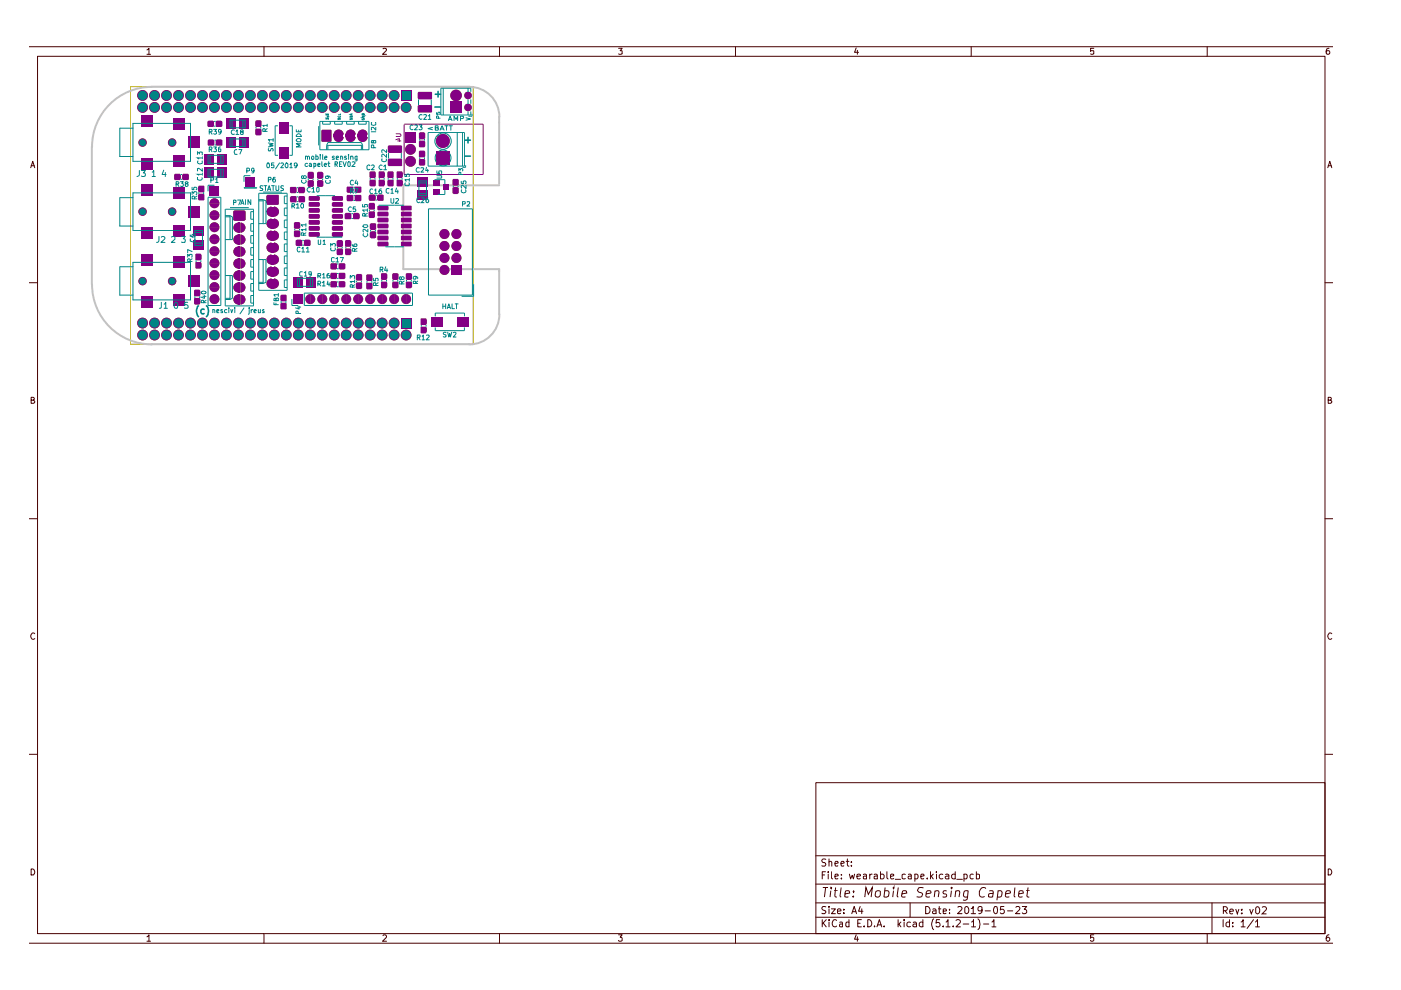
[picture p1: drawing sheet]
<svg xmlns="http://www.w3.org/2000/svg" width="297mm" height="210mm" viewBox="0 0 297 210" stroke-linecap="round" stroke-linejoin="round" font-family="sans-serif">
<g fill="none" stroke="#480000" stroke-width=".21">
<path d="M6.3 9.9h276.3M8 11.9h272.9v186.1h-272.9zM31.2 10.6l.4-.4v1.3M31.2 11.5h.7M56 9.9v2M81.2 10.3l.5-.1 .3 .4-.9 .9h.9M105.9 9.9v2M131.1 10.2h.8l-.4 .6h.4v.6h-.8M156 9.9v2M181.5 10.2l-.3 .9h.8M181.8 10.7v.8M205.9 9.9v2"/>
<path d="M231.9 10.2h-.7v.6h.7v.6h-.7M255.9 9.9v2M281.8 10.2l-.5 .1v.2v.9a.42 .42 0 0 0 .6-.1 .42 .42 0 0 0-.1-.5h-.5l-.1 .2M6.5 35.6l.4-1.4 .5 1.4M6.6 35.1h.7M281.5 35.6l.4-1.4 .5 1.4M281.6 35.1h.7M6.3 59.9h1.7M280.9 59.9h1.7M6.6 84.8h.6v-.5l-.6-.1v1.3h.5l.3-.4-.4-.3M281.6 84.8h.6v-.5l-.6-.1v1.3h.5l.3-.4-.4-.3M6.3 110h1.7"/>
<path d="M280.9 110h1.7M7.4 134.4a.57 .57 0 0 0-.8 0 .57 .57 0 0 0 0 .8l.3 .4 .5-.2M282.4 134.4a.57 .57 0 0 0-.8 0 .57 .57 0 0 0 0 .8l.3 .4 .5-.2M6.3 159.9h1.7M280.9 159.9h1.7M173 165.9h107.9v32.1h-107.9zM6.3 200h276.3M6.6 184.2a.71 .71 0 0 1 .7 .5 .71 .71 0 0 1-.2 .8h-.5zM31.2 198.6l.4-.4v1.4M31.2 199.6h.7M56 198v2M81.2 198.4l.2-.2h.3l.3 .4-.9 1h.9"/>
<path d="M105.9 198v2M131.1 198.2h.8l-.4 .5 .4 .2v.5l-.2 .2h-.4l-.2-.2M156 198v2M173 194.5h107.9M173 191.4h107.9M173 187.5h107.9M173 181.4h107.9M174.3 195v1.5M174.3 185.5h.5M174.5 188.2h1.1M174.5 195.7l.7 .8M175 184.8h-.7v1.6"/>
<path d="M175 188.2l-.2 2M175.1 192.3l-.6-.1-.3 .3 .3 .5 .5 .1 .1 .4-.3 .2-.6-.1M175.1 182.2l-.6-.1-.3 .3 .3 .5h.3l.3 .3-.3 .4h-.6M175.2 195l-.9 .9M175.6 184.8v.2M175.6 185.3v1.1M175.8 195v.2M175.8 192.2v.2M175.8 182.8l.1-.2 .4 .1 .1 .9M175.8 182.1v1.5M175.8 192.7v1M175.8 195.5v1"/>
<path d="M176.1 188.8l-.1 1.4M176.2 188.2v.2M176.3 192.7h.8l-.8 1h.8M176.3 184.8v1.3l.2 .3M176.8 188.8h.8M177 185.8l.7-.1-.2-.4h-.3l-.2 .2v.6l.2 .3 .4-.1M177 183.1l.7-.1-.2-.4-.4 .1-.1 .7 .2 .2h.4M177.2 188.2l-.2 1.7 .4 .3M177.4 195.2l-.3-.2a.77 .77 0 0 0-.7 .7 .77 .77 0 0 0 .7 .8l.3-.2M177.5 193.2l.8-.1-.1-.3-.4-.1-.3 .3v.5l.3 .2 .4-.1M178.1 195.6h.5v.9M178.3 183.1l.7-.1-.2-.4-.4 .1-.1 .7 .2 .2h.4"/>
<path d="M178.4 188.2l-.3 1.7 .3 .3M178.4 186.2v.2M178.4 185.4v.1M178.6 195.9h-.5l-.1 .3 .1 .3 .5-.1M178.9 193.5v.2M178.9 192.8v.2M179.1 189.5l1-.1-.1-.5-.5-.1-.2 .1-.1 .3-.1 .9h.8M179.4 182.6h.6M179.7 182.1v1.3l.3 .2M180 195.6l-.4-.1-.3 .3 .1 .6h.6M180 195v1.5M180.1 185.3l.2 1.1 .4-.8 .2 .8 .3-1.1"/>
<path d="M180.5 183.5v.1M180.5 182.7v.2M180.6 193.7l.5-1.5 .5 1.5M180.8 193.3h.6M180.9 190v.2M181 188.9v.3M181.5 198.2l-.3 .9h.8M181.7 185.8l.8-.1-.1-.3-.5-.1-.2 .2 .1 .8h.6M181.8 198.6v1M181.9 195.7h.5M182.4 192.2l-.4 1h1M182.6 195h-.7v1.5h.7"/>
<path d="M182.7 192.7v1M183 185.4l.5-.1 .2 .2v.9M183.2 196.3v.2M183.3 190.2l.3-2 .5 1.4 .9-1.4-.3 2M183.7 185.7l-.7 .1v.5h.7M184 195a.77 .77 0 0 1 .8 .7 .77 .77 0 0 1-.8 .8zM184.4 185.3v1.1M184.9 185.3l-.5 .3M185.3 185.4l.5-.1 .2 .2v.9M185.4 196.3v.2M185.7 189l.4-.2 .5 .1v.9a.56 .56 0 0 1-.5 .4 .56 .56 0 0 1-.6-.4zM185.9 196.5l.5-1.5 .5 1.5"/>
<path d="M186 185.7l-.7 .1v.5h.7M186.1 196.1h.7M186.7 185.4l.5-.1 .3 .3v.4l-.3 .4-.5-.1M186.7 184.8v1.6M187.5 196.3v.2M187.6 188.9l.6-.1 .2 .2a.89 .89 0 0 1-.4 1.2l-.6-.1M187.7 188.2l-.3 2M188 184.8v1.3l.3 .3M188.8 185.8l.7-.1v-.3l-.5-.1-.2 .2 .1 .8h.6M189.4 188.8l-.1 1.4M189.5 188.2l-.1 .1v.1l.1-.2-.1 .2M189.8 186.4h1.1"/>
<path d="M190.4 195v1.5M190.5 188.2l-.3 1.7 .3 .3M190.6 195.9l.4 .6M191 195.5l-.6 .6M191.2 189.5l1-.1v-.5h-.8l-.3 1 .3 .3 .6-.1M191.7 195v.2M191.7 195.5v1M191.9 185.4l-.4-.1-.2 .2v.7l.2 .2 .4-.1M192.6 185.4l.4-.1 .2 .2v.9M193 191.4v3.1M193 195.6h-.6l-.1 .7a.52 .52 0 0 0 .7 .1M193.2 185.7l-.7 .2 .2 .5 .5-.1"/>
<path d="M193.6 195.6h.6l.1 .9M194 185.4l.4-.1 .2 .3v.6l-.2 .2-.4-.1M194 185.3v1.6M194.3 195.9h-.5l-.3 .3 .3 .3 .5-.1M195.2 185.8l.7-.1-.2-.4h-.3l-.2 .2v.6l.2 .3 .4-.1M195.7 195.6h-.6l-.2 .7a.52 .52 0 0 0 .8 .1M195.7 195v1.5M195.8 188.3h-1l-.3 .5a.95 .95 0 0 0 1 .6l.1 .2-.1 .4a1.02 1.02 0 0 1-1.1 .1M196.3 192.2a.78 .78 0 0 1 .9 .8 .78 .78 0 0 1-.9 .7zM196.4 189.5l.9-.1v-.5l-.6-.1-.3 .4v.9h.7M196.6 186.2v.2M197.3 184.8v1.6"/>
<path d="M197.4 185.8l.5 .6M197.8 192.8h.6l.1 .9M197.9 185.3l-.6 .6M198 194.8a1.74 1.74 0 0 0 0 2.3M198.2 189l.4-.2 .4 .1-.1 1.3M198.2 188.8l-.1 1.4M198.5 193.1h-.5l-.3 .3 .3 .3 .5-.1M198.5 184.8v.2M198.5 185.3v1.1M199 192.7h.5M199.1 192.2v1.3l.4 .2M199.2 195h-.7v.7l.1-.1h.5l.2 .3v.4l-.2 .2h-.5l-.1-.2"/>
<path d="M199.9 185.4a.52 .52 0 0 0-.8 .2l.2 .7h.6M200 193.2l.7-.1-.1-.3h-.6v.8h.6M200 196.3v.2M200.5 185.4l.4-.1 .3 .2v.9M200.6 195.5l.4-.5v1.5M200.6 196.5h.8M200.7 188.9a.47 .47 0 0 0-.8 .4l.3 .2h.2a.36 .36 0 0 1 .2 .6h-.7M201.2 185.7l-.8 .2 .3 .5 .5-.1M201.3 193.5v.2M201.3 192.8v.2M201.7 188.8l-.2 1.4M201.8 188.2l-.2 .1 .1 .1 .2-.1-.1-.1-.1 .2"/>
<path d="M202.1 196.3v.2M202.5 185.4a.52 .52 0 0 0-.7 .2l.1 .7h.6M202.5 184.8v1.6M202.6 189l.3-.2 .5 .1-.1 1.3M202.6 188.8l-.1 1.4M202.7 195.2l.6-.2 .3 .3-.1 .4-.8 .8h.9M202.9 186.4h1.1M203.1 192.4l.2-.2h.3l.4 .4-1 1.1h1M204.2 195.9h1.2M204.4 185.4l.4-.1 .3 .3-.1 .7h-.6M204.4 185.3v1.6M204.6 192.4l.3-.2a.82 .82 0 0 1 .5 .8 .82 .82 0 0 1-.5 .7l-.3-.2z"/>
<path d="M205.3 188.8l-.3 1.9-.3 .2-.5-.1M205.3 188.9l-.5-.1-.4 .2-.1 1a.64 .64 0 0 0 .9 .1M205.9 192.6l.3-.2 .1-.2v1.5M205.9 198v2M205.9 193.7h.9M206 195.5l.4-.5v1.5M206 196.5h.8M206.3 185.4l-.4-.1-.2 .3v.6l.2 .2 .4-.1M207 185.4l.4-.1 .3 .2v.7l-.3 .2-.4-.1M207 184.8v1.6M207.3 194.8a1.74 1.74 0 0 1 0 2.3M208.2 192.9l-.1 .2h-.6l-.2-.2 .1-.5 .3-.2 .5 .2v1l-.3 .2-.4 .1"/>
<path d="M208.5 195.9h1.1M208.9 193.1h1.1M209 188.4a.63 .63 0 0 0-1.1 .1 1.18 1.18 0 0 0 0 1.6l.5 .1 .3-.2M209.8 188.9h.7l-.1 1.3M210.3 195.5l.4-.5v1.5M210.3 196.5h.9M210.6 189.4h-.7l-.3 .3v.4h.9M211 192.2a.89 .89 0 0 1 .3 1.4l-.1 .1a.88 .88 0 0 1-.2-1.5zM211.5 188.9a.64 .64 0 0 1 .9 .1l-.1 1-.3 .2-.5-.1M211.6 188.8l-.2 2.1M212.9 192.2h-.7l-.1 .8 .2-.2h.4l.2 .3v.4l-.2 .2h-.4l-.2-.2M213.2 189.5l1-.1v-.5l-.6-.1-.4 .4v.9h.8"/>
<path d="M213.6 193.1h1.1M215.2 188.2l-.2 1.7 .3 .3M215.4 192.4l.2-.2h.4l.2 .4-.9 1.1h.9M216 189.5l1-.1-.1-.5h-.8l-.2 1 .3 .3 .6-.1M216.7 192.2h1l-.5 .6 .4 .2 .1 .5-.4 .2h-.4l-.2-.2M217.6 188.8h.7M218 188.2l-.3 1.7 .3 .3h.2M231.9 198.2h-.7v.7l.2-.2 .5 .2-.1 .6-.4 .1-.2-.2M255.9 198v2M257 191.4v6.6M259.3 195v1.5M259.4 193.1h.5l.2-.2 .1-.3-.1-.3-.7-.1v1.6"/>
<path d="M259.7 193.1l.5 .7M260.7 195.6h-.6l-.2 .7a.52 .52 0 0 0 .8 .1M260.7 195v1.5M260.7 193.3l.8-.1-.1-.4-.4-.1-.3 .3 .1 .7h.6M261.4 196.3v.2M261.4 195.6v.1M262 192.7l.3 1.1 .4-1.1M263.1 195.5l.5-.5v1.5M263.1 196.5h.9M263.3 193.6v.2M263.3 192.8v.2M265 192.7l.3 1.1 .4-1.1"/>
<path d="M265.8 195l-1.4 1.8M266.2 195.5l.4-.5v1.5M266.2 196.5h.8M266.4 192.3l.2-.1a.82 .82 0 0 1 .5 .8 .82 .82 0 0 1-.5 .8l-.4-.3v-.9zM267.6 192.4l.6-.2 .3 .4-.1 .3-.8 .9h.9M281.6 184.2a.71 .71 0 0 1 .7 .5 .71 .71 0 0 1-.2 .8h-.5zM281.8 198.2l-.5 .2a.92 .92 0 0 0 .1 1.2h.3l.2-.3v-.3l-.2-.3h-.3l-.2 .3"/>
</g>
<path d="M83.9 29.6l.8-.2v.6M84 28.4h.8l.2 .2-.2 .4h-.8M84.3 29.9h.7M85.7 26.3h16.7v10.7h-16.7v-10.6" fill="none" stroke="#840084" stroke-width=".21"/>
<g fill="#848400">
<path d="M73.5 27.9a1.07 1.07 0 0 1 1.2-.4 1.07 1.07 0 0 1 .7 1h-2.1z"/>
<path d="M73.3 29h2.1a1.07 1.07 0 0 1-1.1 1.1 1.07 1.07 0 0 1-1-1.1z"/>
<path d="M73.2 28.5h2.2v.5h-2.2z"/>
<path d="M70.9 27.9a1.07 1.07 0 0 1 1.2-.4 1.07 1.07 0 0 1 .8 1h-2.2z"/>
<path d="M70.7 29h2.2a1.07 1.07 0 0 1-1.1 1.1 1.07 1.07 0 0 1-1.1-1.1z"/>
<path d="M70.7 28.5h2.1v.5h-2.1z"/>
<path d="M76 27.9a1.07 1.07 0 0 1 1.2-.4 1.07 1.07 0 0 1 .7 1h-2.1z"/>
<path d="M75.8 29h2.1a1.07 1.07 0 0 1-1 1.1 1.07 1.07 0 0 1-1.1-1.1z"/>
<path d="M75.8 28.5h2.1v.5h-2.1z"/>
<path d="M68.2 27.7l.1-.2 2 .1-.1 2.5-2-.1z"/>
<path d="M51 62.4a1.07 1.07 0 0 1 1 1.1 1.07 1.07 0 0 1-1 1.1z"/>
<path d="M49.7 62.9l.8-.5v2.2a1.07 1.07 0 0 1-.9-.6 1.07 1.07 0 0 1 .1-1.1z"/>
<circle cx="30.2" cy="20.2" r="1.14"/>
<circle cx="36.5" cy="30.2" r=".89"/>
<circle cx="30.2" cy="30.2" r=".89"/>
<circle cx="30.2" cy="22.8" r="1.14"/>
<circle cx="32.8" cy="22.8" r="1.14"/>
<circle cx="32.8" cy="20.2" r="1.14"/>
<circle cx="58.2" cy="22.8" r="1.14"/>
<circle cx="55.6" cy="22.8" r="1.14"/>
<circle cx="63.2" cy="22.8" r="1.14"/>
<circle cx="60.7" cy="20.2" r="1.14"/>
<circle cx="55.6" cy="20.2" r="1.14"/>
<circle cx="58.2" cy="20.2" r="1.14"/>
<circle cx="60.7" cy="22.8" r="1.14"/>
<circle cx="63.2" cy="20.2" r="1.14"/>
<circle cx="68.3" cy="22.8" r="1.14"/>
<circle cx="65.8" cy="22.8" r="1.14"/>
<circle cx="65.8" cy="20.2" r="1.14"/>
<circle cx="68.3" cy="20.2" r="1.14"/>
<circle cx="70.9" cy="20.2" r="1.14"/>
<circle cx="75.9" cy="22.8" r="1.14"/>
<circle cx="75.9" cy="20.2" r="1.14"/>
<circle cx="78.5" cy="22.8" r="1.14"/>
<circle cx="73.4" cy="22.8" r="1.14"/>
<circle cx="73.4" cy="20.2" r="1.14"/>
<circle cx="78.5" cy="20.2" r="1.14"/>
<circle cx="53.1" cy="22.8" r="1.14"/>
<circle cx="45.5" cy="22.8" r="1.14"/>
<circle cx="45.5" cy="20.2" r="1.14"/>
<circle cx="48" cy="22.8" r="1.14"/>
<circle cx="48" cy="20.2" r="1.14"/>
<circle cx="50.5" cy="22.8" r="1.14"/>
<circle cx="50.5" cy="20.2" r="1.14"/>
<circle cx="53.1" cy="20.2" r="1.14"/>
<circle cx="40.4" cy="20.2" r="1.14"/>
<circle cx="42.9" cy="22.8" r="1.14"/>
<circle cx="35.3" cy="22.8" r="1.14"/>
<circle cx="35.3" cy="20.2" r="1.14"/>
<circle cx="37.8" cy="22.8" r="1.14"/>
<circle cx="37.8" cy="20.2" r="1.14"/>
<circle cx="40.4" cy="22.8" r="1.14"/>
<circle cx="42.9" cy="20.2" r="1.14"/>
<circle cx="70.9" cy="22.8" r="1.14"/>
<circle cx="30.2" cy="59.6" r=".89"/>
<circle cx="36.5" cy="59.6" r=".89"/>
<circle cx="30.2" cy="68.5" r="1.14"/>
<circle cx="32.8" cy="68.5" r="1.14"/>
</g>
<path d="M50.8 62.4v2.2" fill="none" stroke="#848400" stroke-width=".42"/>
<g fill="#848400">
<path d="M44.8 62.6a1.05 1.05 0 0 1 1.1-.1 1.05 1.05 0 0 1 .6 .9h-2.1z"/>
<path d="M44.4 63.4h2.1a1.05 1.05 0 0 1-1 1.1 1.05 1.05 0 0 1-1.1-1.1z"/>
<path d="M44.6 57.7a1.05 1.05 0 0 1 1.2-.4 1.05 1.05 0 0 1 .7 1h-2.1z"/>
<path d="M44.4 58.3h2.1a1.05 1.05 0 0 1-1 1.1 1.05 1.05 0 0 1-1.1-1.1z"/>
<path d="M51 59.9a1.07 1.07 0 0 1 1 1.1 1.07 1.07 0 0 1-1 1z"/>
<path d="M49.7 60.3l.8-.4v2.1a1.07 1.07 0 0 1-.9-.6 1.07 1.07 0 0 1 .1-1.1z"/>
</g>
<path d="M50.8 59.9v2.2" fill="none" stroke="#848400" stroke-width=".42"/>
<g fill="#848400">
<path d="M44.6 60.3a1.05 1.05 0 0 1 1.2-.4 1.05 1.05 0 0 1 .7 1h-2.1z"/>
<path d="M44.4 60.9h2.1a1.05 1.05 0 0 1-1 1 1.05 1.05 0 0 1-1.1-1z"/>
<path d="M51 57.4a1.07 1.07 0 0 1 1 1 1.07 1.07 0 0 1-1 1.1z"/>
<path d="M49.7 57.8l.8-.4v2.1a1.07 1.07 0 0 1-.9-.6 1.07 1.07 0 0 1 .1-1.1z"/>
</g>
<path d="M50.8 57.3v2.2" fill="none" stroke="#848400" stroke-width=".42"/>
<g fill="#848400">
<path d="M44.6 45a1.05 1.05 0 0 1 1.2-.4 1.05 1.05 0 0 1 .7 1h-2.1z"/>
<path d="M44.4 45.6h2.1a1.05 1.05 0 0 1-1 1.1 1.05 1.05 0 0 1-1.1-1.1z"/>
<path d="M44.6 42.5a1.05 1.05 0 0 1 1.2-.4 1.05 1.05 0 0 1 .7 1h-2.1z"/>
<path d="M44.4 43.1h2.1a1.05 1.05 0 0 1-1 1 1.05 1.05 0 0 1-1.1-1z"/>
<path d="M51 54.8a1.07 1.07 0 0 1 1 1.1 1.07 1.07 0 0 1-1 1z"/>
<path d="M49.7 55.2l.8-.4v2.1a1.07 1.07 0 0 1-.9-.5 1.07 1.07 0 0 1 .1-1.2z"/>
<circle cx="30.2" cy="44.9" r=".89"/>
<circle cx="36.5" cy="44.9" r=".89"/>
<circle cx="30.2" cy="71" r="1.14"/>
<circle cx="32.8" cy="71" r="1.14"/>
<circle cx="37.8" cy="71" r="1.14"/>
<circle cx="35.3" cy="68.5" r="1.14"/>
<circle cx="35.3" cy="71" r="1.14"/>
<circle cx="37.8" cy="68.5" r="1.14"/>
<circle cx="42.9" cy="68.5" r="1.14"/>
<circle cx="45.5" cy="71" r="1.14"/>
<circle cx="42.9" cy="71" r="1.14"/>
<circle cx="40.4" cy="71" r="1.14"/>
<circle cx="40.4" cy="68.5" r="1.14"/>
</g>
<path d="M50.8 54.8v2.2" fill="none" stroke="#848400" stroke-width=".42"/>
<g fill="#848400">
<path d="M51 52.3a1.07 1.07 0 0 1 1 1 1.07 1.07 0 0 1-1 1.1z"/>
<path d="M49.7 52.7l.8-.4v2.1a1.07 1.07 0 0 1-.9-.6 1.07 1.07 0 0 1 .1-1.1z"/>
</g>
<path d="M50.8 52.2v2.2" fill="none" stroke="#848400" stroke-width=".42"/>
<g fill="#848400">
<path d="M44.6 55.2a1.05 1.05 0 0 1 1.2-.4 1.05 1.05 0 0 1 .7 1h-2.1z"/>
<path d="M44.4 55.8h2.1a1.05 1.05 0 0 1-1 1 1.05 1.05 0 0 1-1.1-1z"/>
<path d="M44.8 49.9a1.05 1.05 0 0 1 1.1-.1 1.05 1.05 0 0 1 .6 .9h-2.1z"/>
<path d="M44.4 50.7h2.1a1.05 1.05 0 0 1-1 1.1 1.05 1.05 0 0 1-1.1-1.1z"/>
<path d="M44.6 52.6a1.05 1.05 0 0 1 1.2-.3 1.05 1.05 0 0 1 .7 1h-2.1z"/>
<path d="M44.4 53.3h2.1a1.05 1.05 0 0 1-1 1 1.05 1.05 0 0 1-1.1-1z"/>
<path d="M51 49.7a1.07 1.07 0 0 1 1 1.1 1.07 1.07 0 0 1-1 1.1z"/>
<path d="M49.7 50.2l.8-.5v2.2a1.07 1.07 0 0 1-.9-.6 1.07 1.07 0 0 1 .1-1.1z"/>
</g>
<path d="M50.8 49.7v2.2" fill="none" stroke="#848400" stroke-width=".42"/>
<g fill="#848400">
<path d="M51 47.2a1.07 1.07 0 0 1 1 1.1 1.07 1.07 0 0 1-1 1z"/>
<path d="M49.7 47.6l.8-.4v2.1a1.07 1.07 0 0 1-.9-.6 1.07 1.07 0 0 1 .1-1.1z"/>
</g>
<path d="M50.8 47.2v2.2" fill="none" stroke="#848400" stroke-width=".42"/>
<g fill="#848400">
<path d="M44.6 47.6a1.05 1.05 0 0 1 1.2-.4 1.05 1.05 0 0 1 .7 1h-2.1z"/>
<path d="M44.4 48.2h2.1a1.05 1.05 0 0 1-1 1 1.05 1.05 0 0 1-1.1-1z"/>
<path d="M44.4 39.5h2.1v2.2h-2.1z"/>
<path d="M52.1 37.5h2v2.1h-2z"/>
<path d="M49.5 44.7h2.5l.1 1.9-.3 .2-2.3-.1z"/>
<path d="M92.5 32h2.8v2.8h-2.8z"/>
<path d="M85.9 28h2.2v2.2h-2.2z"/>
<path d="M85 19.1h2.2v2.2h-2.2z"/>
<path d="M93.2 57.2h2.1a1.06 1.06 0 0 1-1.1 1.1 1.06 1.06 0 0 1-1-1.1z"/>
<path d="M93.6 56.4a1.06 1.06 0 0 1 1.1-.1 1.06 1.06 0 0 1 .6 .9h-2.1z"/>
<path d="M93.2 49.6h2.1a1.06 1.06 0 0 1-1.1 1.1 1.06 1.06 0 0 1-1-1.1z"/>
<path d="M93.6 48.8a1.06 1.06 0 0 1 1.1-.1 1.06 1.06 0 0 1 .6 .9h-2.1z"/>
<path d="M95.7 49.6h2.1a1.06 1.06 0 0 1-1 1.1 1.06 1.06 0 0 1-1.1-1.1z"/>
<path d="M95.9 49a1.06 1.06 0 0 1 1.2-.4 1.06 1.06 0 0 1 .7 1h-2.1z"/>
<path d="M93.2 52.2h2.1a1.06 1.06 0 0 1-1.1 1 1.06 1.06 0 0 1-1-1z"/>
<path d="M93.4 51.5a1.06 1.06 0 0 1 1.2-.4 1.06 1.06 0 0 1 .7 1.1h-2.1z"/>
<path d="M95.7 52.2h2.1a1.06 1.06 0 0 1-1 1 1.06 1.06 0 0 1-1.1-1z"/>
<path d="M95.9 51.5a1.06 1.06 0 0 1 1.2-.4 1.06 1.06 0 0 1 .7 1.1h-2.1z"/>
<path d="M93.2 54.7h2.1a1.06 1.06 0 0 1-1.1 1.1 1.06 1.06 0 0 1-1-1.1z"/>
<path d="M93.6 53.8a1.06 1.06 0 0 1 1.1-.1 1.06 1.06 0 0 1 .6 1h-2.1z"/>
<path d="M95.7 54.7h2.1a1.06 1.06 0 0 1-1 1.1 1.06 1.06 0 0 1-1.1-1.1z"/>
<path d="M95.9 54.1a1.06 1.06 0 0 1 1.2-.4 1.06 1.06 0 0 1 .7 1h-2.1z"/>
<path d="M95.7 56.2h2.2v2.1h-2.2z"/>
<path d="M58.1 43.8a1.07 1.07 0 0 1 1.1 1.1 1.07 1.07 0 0 1-1.1 1z"/>
<path d="M56.9 44l.7-.2v2.1a1.07 1.07 0 0 1-1-.7 1.07 1.07 0 0 1 .3-1.2z"/>
<path d="M57.6 43.9h.5v2.1h-.5z"/>
<path d="M58.1 56.5a1.07 1.07 0 0 1 1.1 1.1 1.07 1.07 0 0 1-1.1 1z"/>
<path d="M56.9 56.7l.7-.2v2.1a1.07 1.07 0 0 1-1-.7 1.07 1.07 0 0 1 .3-1.2z"/>
<path d="M57.6 56.6h.5v2.1h-.5z"/>
<path d="M58.1 54a1.07 1.07 0 0 1 1.1 1 1.07 1.07 0 0 1-1.1 1.1z"/>
<path d="M56.9 54.2l.7-.2v2.1a1.07 1.07 0 0 1-1-.7 1.07 1.07 0 0 1 .3-1.2z"/>
<path d="M57.6 54h.5v2.1h-.5z"/>
<path d="M58.1 51.4a1.07 1.07 0 0 1 1.1 1.1 1.07 1.07 0 0 1-1.1 1.1z"/>
<path d="M56.7 51.9l.9-.5v2.2a1.07 1.07 0 0 1-1-.6 1.07 1.07 0 0 1 .1-1.1z"/>
<path d="M57.6 51.5h.5v2.1h-.5z"/>
<path d="M58.1 48.9a1.07 1.07 0 0 1 1.1 1.1 1.07 1.07 0 0 1-1.1 1z"/>
<path d="M56.9 49.1l.7-.2v2.1a1.07 1.07 0 0 1-1-.7 1.07 1.07 0 0 1 .3-1.2z"/>
<path d="M57.6 48.9h.5v2.2h-.5z"/>
<path d="M58.1 46.3a1.07 1.07 0 0 1 1.1 1.1 1.07 1.07 0 0 1-1.1 1.1z"/>
<path d="M56.9 46.5l.7-.2v2.2a1.07 1.07 0 0 1-1-.8 1.07 1.07 0 0 1 .3-1.2z"/>
<path d="M57.6 46.4h.5v2.1h-.5z"/>
<path d="M56.6 41.3h2.4l.1 2-.2 .1h-2.3l-.1-.3v-1.5z"/>
<path d="M95.4 21.6h2.5v2.4h-2.5z"/>
<path d="M72.8 62.6l.6-.2v2.1a1.05 1.05 0 0 1-1-.8 1.05 1.05 0 0 1 .4-1.1z"/>
<path d="M73.4 62.4a1.05 1.05 0 0 1 1.1 1 1.05 1.05 0 0 1-1.1 1.1z"/>
<path d="M70.2 62.6l.7-.2v2.1a1.05 1.05 0 0 1-1-.8 1.05 1.05 0 0 1 .3-1.1z"/>
<path d="M70.9 62.4a1.05 1.05 0 0 1 1 1 1.05 1.05 0 0 1-1 1.1z"/>
<path d="M67.7 62.6l.6-.2v2.1a1.05 1.05 0 0 1-1-.8 1.05 1.05 0 0 1 .4-1.1z"/>
<path d="M68.3 62.4a1.05 1.05 0 0 1 1.1 1 1.05 1.05 0 0 1-1.1 1.1z"/>
<path d="M65.2 62.6l.6-.2v2.1a1.05 1.05 0 0 1-1-.8 1.05 1.05 0 0 1 .4-1.1z"/>
<path d="M65.8 62.4a1.05 1.05 0 0 1 1 1 1.05 1.05 0 0 1-1 1.1z"/>
<path d="M62.2 62.4h2.1v2.1h-2.1z"/>
<path d="M75.3 62.6l.6-.2v2.1a1.05 1.05 0 0 1-1-.8 1.05 1.05 0 0 1 .4-1.1z"/>
<path d="M75.9 62.4a1.05 1.05 0 0 1 1.1 1 1.05 1.05 0 0 1-1.1 1.1z"/>
<path d="M85.5 62.6l.6-.2v2.1a1.05 1.05 0 0 1-1-.8 1.05 1.05 0 0 1 .4-1.1z"/>
<path d="M86.1 62.4a1.05 1.05 0 0 1 1.1 1 1.05 1.05 0 0 1-1.1 1.1z"/>
<path d="M82.9 62.6l.7-.2v2.1a1.05 1.05 0 0 1-1-.8 1.05 1.05 0 0 1 .3-1.1z"/>
<path d="M83.6 62.4a1.05 1.05 0 0 1 1 1 1.05 1.05 0 0 1-1 1.1z"/>
<path d="M80.4 62.6l.6-.2v2.1a1.05 1.05 0 0 1-1-.8 1.05 1.05 0 0 1 .4-1.1z"/>
<path d="M81 62.4a1.05 1.05 0 0 1 1.1 1 1.05 1.05 0 0 1-1.1 1.1z"/>
<path d="M77.9 62.6l.6-.2v2.1a1.05 1.05 0 0 1-1-.8 1.05 1.05 0 0 1 .4-1.1z"/>
<path d="M78.5 62.4a1.05 1.05 0 0 1 1 1 1.05 1.05 0 0 1-1 1.1z"/>
<path d="M85 67.4h2.2v2.2h-2.2z"/>
<path d="M58.1 59a1.07 1.07 0 0 1 1.1 1.1 1.07 1.07 0 0 1-1.1 1.1z"/>
<path d="M56.9 59.2l.7-.2v2.2a1.07 1.07 0 0 1-1-.8 1.07 1.07 0 0 1 .3-1.2z"/>
<path d="M57.6 59.1h.5v2.1h-.5z"/>
<circle cx="48" cy="71" r="1.14"/>
<circle cx="45.5" cy="68.5" r="1.14"/>
<circle cx="48" cy="68.5" r="1.14"/>
<circle cx="53.1" cy="71" r="1.14"/>
<circle cx="50.5" cy="71" r="1.14"/>
<circle cx="50.5" cy="68.5" r="1.14"/>
<circle cx="53.1" cy="68.5" r="1.14"/>
<circle cx="87" cy="31.7" r="1.14"/>
<circle cx="93.9" cy="29.9" r="1.48"/>
<circle cx="87" cy="34.2" r="1.14"/>
<circle cx="81" cy="20.2" r="1.14"/>
<circle cx="83.6" cy="20.2" r="1.14"/>
<circle cx="86.1" cy="22.8" r="1.14"/>
<circle cx="81" cy="22.8" r="1.14"/>
<circle cx="83.6" cy="22.8" r="1.14"/>
<circle cx="96.7" cy="20.2" r="1.23"/>
<circle cx="99.2" cy="22.8" r=".8"/>
<circle cx="99.2" cy="20.2" r=".8"/>
<circle cx="60.7" cy="71" r="1.14"/>
<circle cx="63.2" cy="71" r="1.14"/>
<circle cx="55.6" cy="71" r="1.14"/>
<circle cx="58.2" cy="71" r="1.14"/>
<circle cx="63.2" cy="68.5" r="1.14"/>
<circle cx="73.4" cy="71" r="1.14"/>
<circle cx="65.8" cy="71" r="1.14"/>
<circle cx="65.8" cy="68.5" r="1.14"/>
<circle cx="68.3" cy="71" r="1.14"/>
<circle cx="68.3" cy="68.5" r="1.14"/>
<circle cx="70.9" cy="71" r="1.14"/>
<circle cx="70.9" cy="68.5" r="1.14"/>
<circle cx="73.4" cy="68.5" r="1.14"/>
<circle cx="75.9" cy="71" r="1.14"/>
<circle cx="75.9" cy="68.5" r="1.14"/>
<circle cx="86.1" cy="71" r="1.14"/>
<circle cx="78.5" cy="71" r="1.14"/>
<circle cx="78.5" cy="68.5" r="1.14"/>
<circle cx="81" cy="71" r="1.14"/>
<circle cx="81" cy="68.5" r="1.14"/>
<circle cx="83.6" cy="71" r="1.14"/>
<circle cx="83.6" cy="68.5" r="1.14"/>
<circle cx="55.6" cy="68.5" r="1.14"/>
<circle cx="58.2" cy="68.5" r="1.14"/>
<circle cx="60.7" cy="68.5" r="1.14"/>
</g>
<path d="M27.7 18.4h72.6v54.6h-72.6z" fill="none" stroke="#c2c200" stroke-width=".21"/>
<path d="M32.2 18.4h67.3M32.2 18.4a12.7 12.7 0 0 0-12.7 12.7M99.5 18.4a6.3 6.3 0 0 1 6.4 6.4M19.5 31.1v29.2M105.8 24.7v14.2M105.8 39.3h-20.3v17.8h20.3v9.5M19.5 60.3a12.7 12.7 0 0 0 12.7 12.7M32.2 73h67.3M105.9 66.7a6.3 6.3 0 0 1-6.4 6.3" fill="none" stroke="#c2c2c2" stroke-width=".42"/>
<g fill="#840000">
<path d="M62.5 47.4l.2-.2 .7 .1-.1 1h-.6l-.2-.1z"/>
<path d="M62.5 58.9h1.6v1.9h-1.6z"/>
<path d="M65.3 58.9h1.6v1.9h-1.6z"/>
<path d="M64.6 51.1h1l.1 .7-.2 .2h-.7l-.2-.2z"/>
<path d="M62.7 49l.7 .1v.9l-.7 .1-.2-.1v-.8z"/>
<path d="M62.9 51.1h.9l.1 .7-.1 .2h-.8z"/>
<path d="M65.6 49.4h1.9l.1 .6h-2z"/>
<path d="M67.4 36.7h.8l.1 .9-.8 .1z"/>
<path d="M65.4 36.7h.9l.1 .9-.9 .1z"/>
<path d="M65.4 38.4h.8l.2 .1v.8l-.2 .2-.8-.1z"/>
<path d="M67.5 38.4h.8l-.1 1.1h-.6l-.2-.2z"/>
<path d="M70.7 46.8h1.7l.2 .1v.4l-2 .1z"/>
<path d="M65.6 48.2l1.9-.1 .1 .6h-2z"/>
<path d="M65.6 46.9l1.9-.1 .1 .6h-2z"/>
<path d="M65.6 45.6h1.9l.1 .5h-2z"/>
<path d="M65.7 44.3h1.8l.1 .6h-2z"/>
<path d="M70.7 48.1h1.7l.2 .1v.4l-2 .1z"/>
<path d="M70.7 49.4h1.7h.2v.5l-2 .1z"/>
<path d="M73.4 51.1h.9l-.1 1.1-.9-.1z"/>
<path d="M71.5 53l.2-.2 .8 .1v.9l-.8 .1-.2-.1z"/>
<path d="M73.3 52.9h1v.9h-.9z"/>
<path d="M71.6 51.1l.9 .1-.1 1h-.8z"/>
<path d="M70.3 56h.8l.2 .1v.7l-1 .1z"/>
<path d="M72 56.1l.1-.1h.8l.2 .1-.1 .8h-.9z"/>
<path d="M70.4 58h.7l.2 .2-.1 .7h-.9z"/>
<path d="M70.3 59.9l.8-.1 .2 .1v.7l-1 .1z"/>
<path d="M72.1 59.9l.8-.1 .2 .1-.1 .8h-.9z"/>
<path d="M72.1 58h.8l.2 .2-.1 .7-1-.1v-.6z"/>
<path d="M61.8 39.8l.9 .1v.7l-.1 .1-1-.1v-.6z"/>
<path d="M61.8 41.8l.7-.1 .2 .2v.7l-.1 .2-.9-.1z"/>
<path d="M63.5 41.8h.9l.1 .8-.2 .2h-.7l-.2-.3z"/>
<path d="M65.6 43.1l1.9-.1 .1 .6h-2z"/>
<path d="M63.5 39.8h.8l.1 .8-.9 .1z"/>
<path d="M65.6 41.8l1.9-.1 .1 .6h-2z"/>
<path d="M70.7 44.3h1.7l.2 .1v.4l-2 .1z"/>
<path d="M70.7 45.6h1.7h.2v.5h-2z"/>
<path d="M70.7 43h1.7l.2 .1v.4l-2 .1z"/>
<path d="M70.7 41.7h1.7l.2 .1v.4l-2 .1z"/>
<path d="M38.9 37.1h.9l.1 .7-.2 .2h-.8z"/>
<path d="M30.2 24.7h2v2h-2z"/>
<path d="M30.2 33.7h2v2h-2z"/>
<path d="M40.1 29.2h2.1v2h-2.1z"/>
<path d="M36.9 33.2h2v2h-2z"/>
<path d="M36.9 25.2h2v2h-2z"/>
<path d="M37.1 37.2l.9-.1 .1 .8h-1z"/>
<path d="M46 29.9l.9-.1 .1 .8-.9 .1z"/>
<path d="M46.3 32.9h1.6v1.8h-1.6z"/>
<path d="M46.3 35.7h1.6v1.9h-1.6z"/>
<path d="M43.5 32.9h1.6v1.8h-1.6z"/>
<path d="M43.5 35.7h1.6v1.9h-1.6z"/>
<path d="M44.2 29.9l1-.1v.8h-1z"/>
<path d="M48.2 29.4h1.6v1.8h-1.6z"/>
<path d="M48.2 25.4h1.6v1.8h-1.6z"/>
<path d="M51 25.4h1.6v1.8h-1.6z"/>
<path d="M45.9 25.9l1-.1v.9l-.8 .1-.2-.2z"/>
<path d="M44.2 25.8h.9l.1 .8-.2 .2h-.7l-.2-.2z"/>
<path d="M51 29.4h1.6v1.8h-1.6z"/>
<path d="M59.4 31.5h1.6v2h-1.6z"/>
<path d="M54.4 27.5l.7-.1 .2 .2v.8l-.3 .1-.6-.1z"/>
<path d="M54.4 25.7h.6l.3 .1v.8l-.2 .2-.7-.1z"/>
<path d="M59.4 26.1h1.6v2h-1.6z"/>
<path d="M30.2 54.1h2v1.9h-2z"/>
<path d="M30.2 63.1h2v2h-2z"/>
<path d="M36.9 54.6h2v2h-2z"/>
<path d="M36.9 62.6h2v2h-2z"/>
<path d="M41.3 63.4h.9v.9l-.7 .1-.2-.1z"/>
<path d="M41.3 61.7h.9v1l-.9-.1z"/>
<path d="M40.1 58.6h2.1v2h-2.1z"/>
<path d="M41.2 48.3h1.8v1.6h-1.8z"/>
<path d="M41.6 54.1l.8-.1 .1 .9-.8 .1z"/>
<path d="M41.2 51.1h1.8v1.6h-1.8z"/>
<path d="M41.6 55.8h.9v.9l-.8 .1-.1-.2z"/>
<path d="M59.7 62.7h.8v1h-.8z"/>
<path d="M59.7 64.4l.9 .1-.1 .9h-.8z"/>
<path d="M30.2 39.4h2v2h-2z"/>
<path d="M30.2 48.4h2v2h-2z"/>
<path d="M36.9 39.9h2v2h-2z"/>
<path d="M36.9 47.9h2v2h-2z"/>
<path d="M42.3 39.5h.7l.2 .2-.1 .9h-.9v-.8z"/>
<path d="M40.1 43.9h2.1v2h-2.1z"/>
<path d="M42.2 41.3l1 .1v.8l-.2 .1-.8-.1z"/>
<path d="M78.6 36.6l.7-.1 .2 .2v.7l-.2 .2-.7-.1z"/>
<path d="M78.5 38.4l.2-.1h.6l.2 .1-.1 .9h-.8z"/>
<path d="M75.4 39.8h1.1v.8h-1z"/>
<path d="M73.7 39.8l.9-.1 .1 .9h-1z"/>
<path d="M80.2 41.5h.9l.1 .7-.2 .2h-.7l-.2-.2z"/>
<path d="M75.4 41.6h1.1v.7l-1 .1z"/>
<path d="M78.4 41.6l.9-.1 .1 .8h-1z"/>
<path d="M73.7 41.6l.9-.1 .1 .9h-1z"/>
<path d="M84.4 36.5l.8 .1v.9l-.8 .1-.2-.2v-.7z"/>
<path d="M80.4 38.4l.9-.1 .1 .9-.9 .1z"/>
<path d="M82.4 36.6l.7-.1 .2 .2v.7l-.2 .2-.7-.1z"/>
<path d="M82.3 38.4l.2-.1h.6l.2 .1-.1 .9h-.8z"/>
<path d="M80.6 36.5l.8 .1v.9l-.8 .1-.2-.2v-.7z"/>
<path d="M84.3 38.3l.9 .1-.1 .9-.9-.1z"/>
<path d="M89 32.3l.9-.1v.9l-.7 .1-.2-.2z"/>
<path d="M88.9 22.4h2.5v1.1l-.1 .2h-2.3l-.2-.1z"/>
<path d="M88.8 19.7l2.6-.1v1.1l-.1 .2h-2.3l-.2-.1z"/>
<path d="M82.5 31.1l2.4-.1 .2 .2v.9l-.2 .2h-2.4z"/>
<path d="M82.5 33.9l2.4-.1 .2 .2v.9l-.2 .2h-2.4z"/>
<path d="M89.2 30l.7 .1-.1 1h-.6l-.2-.2v-.8z"/>
<path d="M89.1 28.3l.8 .1-.1 .9h-.7z"/>
<path d="M89.1 34h.8v.9l-.7 .1-.2-.2z"/>
<path d="M92.1 40.2h.9v.9h-.9z"/>
<path d="M96.2 39.9h.8v1h-.8z"/>
<path d="M96.1 38.3l.2-.2h.6l.2 .2-.1 .8h-.8z"/>
<path d="M88.7 37.8h1.8v1.5h-1.8z"/>
<path d="M88.7 40.6h1.8v1.5h-1.8z"/>
<path d="M94.1 39.3h.9v.8h-.9z"/>
<path d="M92.1 38.4h.9v.7h-.9z"/>
<path d="M80.3 48.9h1.7l.2 .1v.4l-.2 .1h-1.7z"/>
<path d="M78.7 47.6l.7-.1 .2 .2v.7l-.2 .2-.7-.1z"/>
<path d="M80.3 51.4h1.7l.2 .2v.3l-.2 .2h-1.7z"/>
<path d="M80.3 50.1h1.7l.2 .2v.3l-.2 .2h-1.7z"/>
<path d="M78.7 49.3l.9 .1-.1 .9-.8-.1z"/>
<path d="M80.3 47.6h1.7l.2 .2v.3l-.2 .2h-1.7z"/>
<path d="M85.3 43.8h1.7l.1 .6-1.8 .1z"/>
<path d="M85.3 45h1.7l.1 .6-1.8 .1z"/>
<path d="M85.3 46.3h1.7l.1 .6-1.8 .1z"/>
<path d="M85.2 47.7l1.8-.1 .1 .6-1.8 .1z"/>
<path d="M85.2 48.9h1.8l.1 .5-1.8 .1z"/>
<path d="M85.3 50.1h1.7l.1 .6-1.8 .1z"/>
<path d="M85.3 51.4h1.7l.1 .6-1.8 .1z"/>
<path d="M75.7 60.1l.8-.1 .1 .2v.8l-.1 .1-.8-.1z"/>
<path d="M77.9 60.1l.8 .1v.9l-.9-.1z"/>
<path d="M78 58.3l.7 .1v1h-.7l-.2-.1v-.8z"/>
<path d="M81 59.9h.9l-.1 1-.9-.1z"/>
<path d="M83.5 59.9h.7l.1 .1-.1 .9h-.8l-.1-.9z"/>
<path d="M83.4 58.2l.8-.1 .1 .2v.7l-.1 .2-.8-.1z"/>
<path d="M80.9 58.3l.2-.2 .8 .1v.9l-.8 .1-.2-.2z"/>
<path d="M75.8 58.3l.8 .1v.8l-.1 .2-.8-.1z"/>
<path d="M97.1 67.5h2v1.5h-2z"/>
<path d="M89.4 69.4l.9 .1-.1 .9h-.9z"/>
<path d="M86.3 59.9h.8v1l-.9-.1z"/>
<path d="M86.2 58.3l.2-.2h.6l.1 1-.7 .1-.2-.2z"/>
<path d="M89.3 67.8l.2-.2 .8 .1v1h-1z"/>
<path d="M91.7 67.5h1.9v1.5h-1.9z"/>
<path d="M73.3 45.4h1v.7l-.1 .2h-.9z"/>
<path d="M75 45.5l.9-.1 .1 .8-.9 .1z"/>
<path d="M78.4 43.3l.7-.1 .2 .1v.8l-.1 .2-.8-.1z"/>
<path d="M78.4 45h.8l.1 .1-.1 .9h-.8z"/>
<path d="M80.3 46.3h1.7l.2 .2v.3l-.2 .2h-1.7z"/>
<path d="M80.3 45h1.7l.2 .2v.4l-.2 .1h-1.7z"/>
<path d="M80.3 43.8h1.7l.2 .1v.4l-.2 .2h-1.7z"/>
</g>
<g fill="#840084">
<path d="M47.9 29.2h2.1v2.2h-2.1z"/>
<path d="M45.8 29.6l1.2-.1 .2 .2v1.1l-1.3 .1-.2-.3z"/>
<path d="M44 29.7l.2-.2 1.2 .1v1.2l-1.3 .1z"/>
<path d="M45.8 25.7h1.3l.1 1.1-.2 .1h-1.2z"/>
<path d="M44 25.7h1.3l.1 1.1-.2 .1h-1.1l-.2-.1z"/>
<path d="M50.7 29.2h2v2.2h-2z"/>
<path d="M47.9 25.1h2.1v2.2h-2.1z"/>
<path d="M50.7 25.1h2v2.2h-2z"/>
<path d="M59.2 25.9h1.9v2.4h-1.9z"/>
<path d="M59.2 31.3h1.9v2.4h-1.9z"/>
<path d="M54.2 25.6l1.1-.1 .2 .2v1.1l-.2 .1h-1l-.2-.1z"/>
<path d="M54.1 27.4l.2-.1h1l.2 .1v1.1l-.2 .2-1.1-.1z"/>
<path d="M41.6 53.8h.9l.2 .1 .1 1-.2 .3-1.2-.1v-1.2z"/>
<path d="M44.6 57.7a1.05 1.05 0 0 1 1.2-.4 1.05 1.05 0 0 1 .7 1h-2.1z"/>
<path d="M44.4 58.3h2.1a1.05 1.05 0 0 1-1 1.1 1.05 1.05 0 0 1-1.1-1.1z"/>
<path d="M41.1 50.9h2.2v1.9h-2.2z"/>
<path d="M44.6 55.2a1.05 1.05 0 0 1 1.2-.4 1.05 1.05 0 0 1 .7 1h-2.1z"/>
<path d="M44.4 55.8h2.1a1.05 1.05 0 0 1-1 1 1.05 1.05 0 0 1-1.1-1z"/>
<path d="M44.6 52.6a1.05 1.05 0 0 1 1.2-.3 1.05 1.05 0 0 1 .7 1h-2.1z"/>
<path d="M44.4 53.3h2.1a1.05 1.05 0 0 1-1 1 1.05 1.05 0 0 1-1.1-1z"/>
<path d="M41.4 55.6h1.3l.1 1-.3 .4h-.9l-.2-.2z"/>
<path d="M30 53.9h2.4v2.4h-2.4z"/>
<path d="M30 62.9h2.4v2.4h-2.4z"/>
<path d="M36.7 54.4h2.4v2.4h-2.4z"/>
<path d="M36.7 62.4h2.4v2.4h-2.4z"/>
<path d="M44.8 62.6a1.05 1.05 0 0 1 1.1-.1 1.05 1.05 0 0 1 .6 .9h-2.1z"/>
<path d="M44.4 63.4h2.1a1.05 1.05 0 0 1-1 1.1 1.05 1.05 0 0 1-1.1-1.1z"/>
<path d="M41.1 63.2h1.3l.1 1.1-.3 .3h-.9l-.2-.2z"/>
<path d="M44.6 60.3a1.05 1.05 0 0 1 1.2-.4 1.05 1.05 0 0 1 .7 1h-2.1z"/>
<path d="M44.4 60.9h2.1a1.05 1.05 0 0 1-1 1 1.05 1.05 0 0 1-1.1-1z"/>
<path d="M40 58.4h2.3v2.4h-2.3z"/>
<path d="M41.2 61.5l1-.1 .2 .2 .1 1-.2 .2-1.2-.1z"/>
<path d="M58.1 48.9a1.07 1.07 0 0 1 1.1 1.1 1.07 1.07 0 0 1-1.1 1z"/>
<path d="M56.9 49.1l.7-.2v2.1a1.07 1.07 0 0 1-1-.7 1.07 1.07 0 0 1 .3-1.2z"/>
<path d="M57.6 48.9h.5v2.2h-.5z"/>
<path d="M61.5 39.7l1.2-.1 .2 .2-.1 1.1h-1.2z"/>
<path d="M56.6 41.3h2.4l.1 2-.2 .1h-2.3l-.1-.3v-1.5z"/>
<path d="M58.1 43.8a1.07 1.07 0 0 1 1.1 1.1 1.07 1.07 0 0 1-1.1 1z"/>
<path d="M56.9 44l.7-.2v2.1a1.07 1.07 0 0 1-1-.7 1.07 1.07 0 0 1 .3-1.2z"/>
<path d="M57.6 43.9h.5v2.1h-.5z"/>
<path d="M58.1 46.3a1.07 1.07 0 0 1 1.1 1.1 1.07 1.07 0 0 1-1.1 1.1z"/>
<path d="M56.9 46.5l.7-.2v2.2a1.07 1.07 0 0 1-1-.8 1.07 1.07 0 0 1 .3-1.2z"/>
<path d="M57.6 46.4h.5v2.1h-.5z"/>
<path d="M61.7 41.6h1l.2 .1v1.1h-1.3l-.1-1z"/>
<path d="M59.5 64.3l1-.1 .3 .1v1.1l-.2 .2h-1l-.2-.2z"/>
<path d="M59.5 62.6l1.1-.1 .2 .2v1.1l-.3 .1-1-.1z"/>
<path d="M58.1 59a1.07 1.07 0 0 1 1.1 1.1 1.07 1.07 0 0 1-1.1 1.1z"/>
<path d="M56.9 59.2l.7-.2v2.2a1.07 1.07 0 0 1-1-.8 1.07 1.07 0 0 1 .3-1.2z"/>
<path d="M57.6 59.1h.5v2.1h-.5z"/>
<path d="M58.1 56.5a1.07 1.07 0 0 1 1.1 1.1 1.07 1.07 0 0 1-1.1 1z"/>
<path d="M56.9 56.7l.7-.2v2.1a1.07 1.07 0 0 1-1-.7 1.07 1.07 0 0 1 .3-1.2z"/>
<path d="M57.6 56.6h.5v2.1h-.5z"/>
<path d="M58.1 51.4a1.07 1.07 0 0 1 1.1 1.1 1.07 1.07 0 0 1-1.1 1.1z"/>
<path d="M56.7 51.9l.9-.5v2.2a1.07 1.07 0 0 1-1-.6 1.07 1.07 0 0 1 .1-1.1z"/>
<path d="M57.6 51.5h.5v2.1h-.5z"/>
<path d="M51 52.3a1.07 1.07 0 0 1 1 1 1.07 1.07 0 0 1-1 1.1z"/>
<path d="M49.7 52.7l.8-.4v2.1a1.07 1.07 0 0 1-.9-.6 1.07 1.07 0 0 1 .1-1.1z"/>
<circle cx="53.1" cy="22.8" r="1.14"/>
<circle cx="45.5" cy="22.8" r="1.14"/>
<circle cx="45.5" cy="20.2" r="1.14"/>
<circle cx="48" cy="20.2" r="1.14"/>
<circle cx="48" cy="22.8" r="1.14"/>
<circle cx="50.5" cy="22.8" r="1.14"/>
<circle cx="50.5" cy="20.2" r="1.14"/>
<circle cx="53.1" cy="20.2" r="1.14"/>
<circle cx="58.2" cy="22.8" r="1.14"/>
<circle cx="58.2" cy="20.2" r="1.14"/>
<circle cx="60.7" cy="22.8" r="1.14"/>
<circle cx="55.6" cy="22.8" r="1.14"/>
<circle cx="55.6" cy="20.2" r="1.14"/>
<circle cx="60.7" cy="20.2" r="1.14"/>
<circle cx="36.5" cy="59.6" r=".89"/>
<circle cx="30.2" cy="59.6" r=".89"/>
<circle cx="30.2" cy="44.9" r=".89"/>
<circle cx="30.2" cy="71" r="1.14"/>
<circle cx="32.8" cy="71" r="1.14"/>
<circle cx="35.3" cy="68.5" r="1.14"/>
<circle cx="37.8" cy="71" r="1.14"/>
<circle cx="30.2" cy="68.5" r="1.14"/>
<circle cx="32.8" cy="68.5" r="1.14"/>
<circle cx="35.3" cy="71" r="1.14"/>
<circle cx="37.8" cy="68.5" r="1.14"/>
<circle cx="48" cy="71" r="1.14"/>
<circle cx="40.4" cy="71" r="1.14"/>
<circle cx="40.4" cy="68.5" r="1.14"/>
<circle cx="42.9" cy="71" r="1.14"/>
<circle cx="42.9" cy="68.5" r="1.14"/>
<circle cx="45.5" cy="71" r="1.14"/>
<circle cx="45.5" cy="68.5" r="1.14"/>
<circle cx="48" cy="68.5" r="1.14"/>
<circle cx="58.2" cy="71" r="1.14"/>
<circle cx="60.7" cy="71" r="1.14"/>
<circle cx="58.2" cy="68.5" r="1.14"/>
<circle cx="60.7" cy="68.5" r="1.14"/>
</g>
<path d="M50.8 52.2v2.2" fill="none" stroke="#840084" stroke-width=".42"/>
<g fill="#840084">
<path d="M51 62.4a1.07 1.07 0 0 1 1 1.1 1.07 1.07 0 0 1-1 1.1z"/>
<path d="M49.7 62.9l.8-.5v2.2a1.07 1.07 0 0 1-.9-.6 1.07 1.07 0 0 1 .1-1.1z"/>
</g>
<path d="M50.8 62.4v2.2" fill="none" stroke="#840084" stroke-width=".42"/>
<g fill="#840084">
<path d="M51 59.9a1.07 1.07 0 0 1 1 1.1 1.07 1.07 0 0 1-1 1z"/>
<path d="M49.7 60.3l.8-.4v2.1a1.07 1.07 0 0 1-.9-.6 1.07 1.07 0 0 1 .1-1.1z"/>
</g>
<path d="M50.8 59.9v2.2" fill="none" stroke="#840084" stroke-width=".42"/>
<g fill="#840084">
<path d="M51 57.4a1.07 1.07 0 0 1 1 1 1.07 1.07 0 0 1-1 1.1z"/>
<path d="M49.7 57.8l.8-.4v2.1a1.07 1.07 0 0 1-.9-.6 1.07 1.07 0 0 1 .1-1.1z"/>
</g>
<path d="M50.8 57.3v2.2" fill="none" stroke="#840084" stroke-width=".42"/>
<g fill="#840084">
<path d="M58.1 54a1.07 1.07 0 0 1 1.1 1 1.07 1.07 0 0 1-1.1 1.1z"/>
<path d="M56.9 54.2l.7-.2v2.1a1.07 1.07 0 0 1-1-.7 1.07 1.07 0 0 1 .3-1.2z"/>
<path d="M57.6 54h.5v2.1h-.5z"/>
<path d="M51 54.8a1.07 1.07 0 0 1 1 1.1 1.07 1.07 0 0 1-1 1z"/>
<path d="M49.7 55.2l.8-.4v2.1a1.07 1.07 0 0 1-.9-.5 1.07 1.07 0 0 1 .1-1.2z"/>
</g>
<path d="M50.8 54.8v2.2" fill="none" stroke="#840084" stroke-width=".42"/>
<g fill="#840084">
<path d="M51 49.7a1.07 1.07 0 0 1 1 1.1 1.07 1.07 0 0 1-1 1.1z"/>
<path d="M49.7 50.2l.8-.5v2.2a1.07 1.07 0 0 1-.9-.6 1.07 1.07 0 0 1 .1-1.1z"/>
</g>
<path d="M50.8 49.7v2.2" fill="none" stroke="#840084" stroke-width=".42"/>
<g fill="#840084">
<path d="M44.6 47.6a1.05 1.05 0 0 1 1.2-.4 1.05 1.05 0 0 1 .7 1h-2.1z"/>
<path d="M44.4 48.2h2.1a1.05 1.05 0 0 1-1 1 1.05 1.05 0 0 1-1.1-1z"/>
<path d="M44.6 45a1.05 1.05 0 0 1 1.2-.4 1.05 1.05 0 0 1 .7 1h-2.1z"/>
<path d="M44.4 45.6h2.1a1.05 1.05 0 0 1-1 1.1 1.05 1.05 0 0 1-1.1-1.1z"/>
<path d="M44.8 49.9a1.05 1.05 0 0 1 1.1-.1 1.05 1.05 0 0 1 .6 .9h-2.1z"/>
<path d="M44.4 50.7h2.1a1.05 1.05 0 0 1-1 1.1 1.05 1.05 0 0 1-1.1-1.1z"/>
<path d="M51 47.2a1.07 1.07 0 0 1 1 1.1 1.07 1.07 0 0 1-1 1z"/>
<path d="M49.7 47.6l.8-.4v2.1a1.07 1.07 0 0 1-.9-.6 1.07 1.07 0 0 1 .1-1.1z"/>
<circle cx="53.1" cy="71" r="1.14"/>
<circle cx="50.5" cy="71" r="1.14"/>
<circle cx="55.6" cy="71" r="1.14"/>
<circle cx="53.1" cy="68.5" r="1.14"/>
<circle cx="50.5" cy="68.5" r="1.14"/>
<circle cx="55.6" cy="68.5" r="1.14"/>
</g>
<path d="M50.8 47.2v2.2" fill="none" stroke="#840084" stroke-width=".42"/>
<g fill="#840084">
<path d="M49.5 44.7h2.5l.1 1.9-.3 .2-2.3-.1z"/>
<path d="M40 43.7h2.3v2.4h-2.3z"/>
<path d="M30 48.2h2.4v2.4h-2.4z"/>
<path d="M36.7 47.7h2.4v2.4h-2.4z"/>
<path d="M41.1 48.1h2.2v1.9h-2.2z"/>
<path d="M42 39.5l.2-.1h1.1v1.2l-.2 .2-1-.1z"/>
<path d="M44.6 42.5a1.05 1.05 0 0 1 1.2-.4 1.05 1.05 0 0 1 .7 1h-2.1z"/>
<path d="M44.4 43.1h2.1a1.05 1.05 0 0 1-1 1 1.05 1.05 0 0 1-1.1-1z"/>
<path d="M43.3 35.6h2v2.2h-2z"/>
<path d="M44.4 39.5h2.1v2.2h-2.1z"/>
<path d="M42.1 41.1h1l.2 .1v1.1l-.1 .2h-1l-.2-.2z"/>
<path d="M52.1 37.5h2v2.1h-2z"/>
<path d="M46.1 35.6h2v2.2h-2z"/>
<path d="M43.3 32.7h2v2.2h-2z"/>
<path d="M46.1 32.7h2v2.2h-2z"/>
<path d="M30 39.2h2.4v2.4h-2.4z"/>
<path d="M36.7 39.7h2.4v2.4h-2.4z"/>
<path d="M30 33.5h2.4v2.4h-2.4z"/>
<path d="M38.7 36.9l1.2-.1 .1 .2v1l-.1 .2h-1.1l-.2-.2z"/>
<path d="M36.7 33h2.4v2.4h-2.4z"/>
<path d="M37.1 36.8h1l.3 .3v.8l-.2 .3-1.3-.1v-1.1z"/>
<path d="M30 24.5h2.4v2.4h-2.4z"/>
<path d="M36.7 25h2.4v2.4h-2.4z"/>
<path d="M40 29h2.3v2.4h-2.3z"/>
<path d="M91.9 40h1.3v1.2h-1.3z"/>
<path d="M96 39.7l.9-.1 .4 .3v1l-.3 .2h-1z"/>
<path d="M88.5 37.5h2.2v2h-2.2z"/>
<path d="M93.9 39.1h1.3v1.2h-1.3z"/>
<path d="M88.5 40.3h2.2v2h-2.2z"/>
<path d="M96.1 37.9h1l.2 .2-.1 1.2-1.1 .1-.2-.2v-1.1z"/>
<path d="M91.9 38.1h1.3v1.3h-1.3z"/>
<path d="M93.2 57.2h2.1a1.06 1.06 0 0 1-1.1 1.1 1.06 1.06 0 0 1-1-1.1z"/>
<path d="M93.6 56.4a1.06 1.06 0 0 1 1.1-.1 1.06 1.06 0 0 1 .6 .9h-2.1z"/>
<path d="M93.2 49.6h2.1a1.06 1.06 0 0 1-1.1 1.1 1.06 1.06 0 0 1-1-1.1z"/>
<path d="M93.6 48.8a1.06 1.06 0 0 1 1.1-.1 1.06 1.06 0 0 1 .6 .9h-2.1z"/>
<path d="M95.7 49.6h2.1a1.06 1.06 0 0 1-1 1.1 1.06 1.06 0 0 1-1.1-1.1z"/>
<path d="M95.9 49a1.06 1.06 0 0 1 1.2-.4 1.06 1.06 0 0 1 .7 1h-2.1z"/>
<path d="M93.2 52.2h2.1a1.06 1.06 0 0 1-1.1 1 1.06 1.06 0 0 1-1-1z"/>
<path d="M93.4 51.5a1.06 1.06 0 0 1 1.2-.4 1.06 1.06 0 0 1 .7 1.1h-2.1z"/>
<path d="M95.7 52.2h2.1a1.06 1.06 0 0 1-1 1 1.06 1.06 0 0 1-1.1-1z"/>
<path d="M95.9 51.5a1.06 1.06 0 0 1 1.2-.4 1.06 1.06 0 0 1 .7 1.1h-2.1z"/>
<path d="M93.2 54.7h2.1a1.06 1.06 0 0 1-1.1 1.1 1.06 1.06 0 0 1-1-1.1z"/>
<path d="M93.6 53.8a1.06 1.06 0 0 1 1.1-.1 1.06 1.06 0 0 1 .6 1h-2.1z"/>
<path d="M95.7 54.7h2.1a1.06 1.06 0 0 1-1 1.1 1.06 1.06 0 0 1-1.1-1.1z"/>
<path d="M95.9 54.1a1.06 1.06 0 0 1 1.2-.4 1.06 1.06 0 0 1 .7 1h-2.1z"/>
<path d="M95.7 56.2h2.2v2.1h-2.2z"/>
<path d="M85 50h2.2l.1 .9-2.2 .1z"/>
<path d="M85 43.7l2.2-.1 .1 .9-2.2 .1z"/>
<path d="M85.1 44.9h2.1l.1 .9-2.2 .1z"/>
<path d="M85.1 46.1h2.1l.1 1-2.2 .1z"/>
<path d="M85.1 47.4h2.1l.1 .9-2.2 .1z"/>
<path d="M85.1 48.7h2.1l.1 .9-2.2 .1z"/>
<path d="M85 51.3l2.2-.1 .1 1h-2.2z"/>
<path d="M88.8 32.1l.2-.2 1.1 .1v1.3h-1.3z"/>
<path d="M88.8 30l.2-.2 1.1 .1v1.3h-1.1l-.2-.1z"/>
<path d="M92.5 32h2.8v2.8h-2.8z"/>
<path d="M88.8 28.2l.3-.2h.8l.3 .3v1l-.4 .2h-.9z"/>
<path d="M88.8 33.9l.2-.2h1l.2 .3-.1 1.1h-1.1l-.2-.1z"/>
<path d="M85.9 28h2.2v2.2h-2.2z"/>
<path d="M96.9 67.2h2.4v2.1h-2.4z"/>
<path d="M89.2 67.6h1.2v1.2h-1.2z"/>
<path d="M89.2 69.3h1.2l.1 1.1-.2 .3h-1l-.1-.2z"/>
<path d="M91.4 67.2h2.5v2.1h-2.5z"/>
<path d="M85 67.4h2.2v2.2h-2.2z"/>
<path d="M86 59.8l1.2-.1 .2 .2-.1 1.1h-1.2z"/>
<path d="M85.5 62.6l.6-.2v2.1a1.05 1.05 0 0 1-1-.8 1.05 1.05 0 0 1 .4-1.1z"/>
<path d="M86.1 62.4a1.05 1.05 0 0 1 1.1 1 1.05 1.05 0 0 1-1.1 1.1z"/>
<path d="M82.9 62.6l.7-.2v2.1a1.05 1.05 0 0 1-1-.8 1.05 1.05 0 0 1 .3-1.1z"/>
<path d="M83.6 62.4a1.05 1.05 0 0 1 1 1 1.05 1.05 0 0 1-1 1.1z"/>
<path d="M83.2 58l1.1-.1 .2 .2v1.1l-.2 .2h-1l-.2-.2z"/>
<path d="M83.1 59.9l.2-.2h1.1l.1 1.3-.3 .1-1-.1z"/>
<path d="M86.1 58h1.2l.1 1.1-.2 .3h-1l-.2-.2z"/>
<path d="M65 58.8h2.1v2.2h-2.1z"/>
<path d="M70.2 62.6l.7-.2v2.1a1.05 1.05 0 0 1-1-.8 1.05 1.05 0 0 1 .3-1.1z"/>
<path d="M70.9 62.4a1.05 1.05 0 0 1 1 1 1.05 1.05 0 0 1-1 1.1z"/>
<path d="M67.7 62.6l.6-.2v2.1a1.05 1.05 0 0 1-1-.8 1.05 1.05 0 0 1 .4-1.1z"/>
<path d="M68.3 62.4a1.05 1.05 0 0 1 1.1 1 1.05 1.05 0 0 1-1.1 1.1z"/>
<path d="M65.2 62.6l.6-.2v2.1a1.05 1.05 0 0 1-1-.8 1.05 1.05 0 0 1 .4-1.1z"/>
<path d="M65.8 62.4a1.05 1.05 0 0 1 1 1 1.05 1.05 0 0 1-1 1.1z"/>
<path d="M62.2 62.4h2.1v2.1h-2.1z"/>
<path d="M62.2 58.8h2.1v2.2h-2.1z"/>
<path d="M70 59.8l.2-.2h1.2l.1 1.2-.3 .2-1.1-.1z"/>
<path d="M75.6 59.9h1.1l.1 1.2-.2 .2-1.1-.1-.1-1.1z"/>
<path d="M75.3 62.6l.6-.2v2.1a1.05 1.05 0 0 1-1-.8 1.05 1.05 0 0 1 .4-1.1z"/>
<path d="M75.9 62.4a1.05 1.05 0 0 1 1.1 1 1.05 1.05 0 0 1-1.1 1.1z"/>
<path d="M72.8 62.6l.6-.2v2.1a1.05 1.05 0 0 1-1-.8 1.05 1.05 0 0 1 .4-1.1z"/>
<path d="M73.4 62.4a1.05 1.05 0 0 1 1.1 1 1.05 1.05 0 0 1-1.1 1.1z"/>
<path d="M75.5 58.2l1.1-.1 .2 .2-.1 1.2-1.2-.1z"/>
<path d="M72 59.6h1.1l.1 .2v1.1l-1.1 .1-.3-.2v-1z"/>
<path d="M77.9 62.6l.6-.2v2.1a1.05 1.05 0 0 1-1-.8 1.05 1.05 0 0 1 .4-1.1z"/>
<path d="M78.5 62.4a1.05 1.05 0 0 1 1 1 1.05 1.05 0 0 1-1 1.1z"/>
<path d="M80.4 62.6l.6-.2v2.1a1.05 1.05 0 0 1-1-.8 1.05 1.05 0 0 1 .4-1.1z"/>
<path d="M81 62.4a1.05 1.05 0 0 1 1.1 1 1.05 1.05 0 0 1-1.1 1.1z"/>
<path d="M77.6 58.3l.2-.1 1.1 .1 .1 1.1-.2 .2h-1l-.2-.2z"/>
<path d="M77.6 60l1.2-.1 .2 .2-.1 1.2h-1.2z"/>
<path d="M80.8 59.8h1.2l.1 1-.2 .3h-1l-.1-.1z"/>
<path d="M67.2 36.6l.3-.2 .9 .1 .2 .2-.1 1.1-.3 .1-.9-.1z"/>
<path d="M65.3 36.6l.1-.2 1.1 .1v1.3l-.2 .1-.9-.1-.2-.1z"/>
<path d="M65.3 38.3l1.1-.1 .1 .2v1.1l-.1 .1-1.1-.1z"/>
<path d="M67.4 38.2h.9l.3 .2v1l-.2 .2h-1.1l-.1-1.2z"/>
<path d="M63.2 39.7l1.3-.1 .2 .3-.1 .9-.2 .2h-1l-.2-.4z"/>
<path d="M62.4 47.2h1.2l.1 1.1-.2 .2h-1l-.2-.2z"/>
<path d="M63.3 41.7l1.2-.1 .2 .1v1.1l-.2 .1h-1.1l-.2-.1z"/>
<path d="M65.5 46.7h2.1l.2 .1v.6l-.2 .3h-2l-.2-.1z"/>
<path d="M65.5 42.8h2.1l.2 .2v.6l-.2 .3h-2l-.2-.1z"/>
<path d="M65.4 44.2l2.2-.1 .2 .2v.6l-.2 .2h-2l-.2-.1z"/>
<path d="M65.5 45.4h2.1l.2 .2v.5l-.2 .3h-2l-.2-.1z"/>
<path d="M65.5 41.6h2.1l.2 .1v.6l-.2 .3h-2l-.2-.1z"/>
<path d="M80.3 36.4h1.2v1.3h-1.2z"/>
<path d="M82.3 36.3h1l.2 .2v1.1l-.2 .2h-1l-.2-.2v-1.1z"/>
<path d="M80.3 38.2h1.2l.1 1-.2 .3h-1l-.1-.1z"/>
<path d="M78.5 36.3h1l.2 .2v1.1l-.2 .2h-1l-.2-.2v-1.1z"/>
<path d="M82.2 38.2l1.2-.1 .1 1.3-.3 .1h-1z"/>
<path d="M64.5 50.9h1.3l.1 1.1-.2 .2-1.3-.1z"/>
<path d="M62.3 49l.2-.1h1l.2 .2-.1 1.1-1.1 .1-.2-.2z"/>
<path d="M65.5 49.2h2.1l.2 .2v.6l-.2 .2h-2l-.2-.1z"/>
<path d="M62.7 50.9h1.3l.1 1.2-1.3 .1-.1-.2z"/>
<path d="M65.4 48l2.2-.1 .2 .2v.6l-.2 .2h-2h-.2z"/>
<path d="M78.4 38.2l1.2-.1v1.4h-1.2z"/>
<path d="M78.2 41.4l.2-.2h1l.3 .3-.1 1-1.3 .1-.2-.3z"/>
<path d="M80 41.3h1.3l.1 1.1-.2 .2h-1.1l-.2-.2z"/>
<path d="M75.4 39.5l1.2 .1v1.1l-.1 .2-1.2-.1-.1-1z"/>
<path d="M73.6 39.5h1.2l.1 .3-.1 1-1.1 .1-.2-.2z"/>
<path d="M72 55.8h1.1l.1 .2v1.1l-1.1 .1-.3-.2v-1z"/>
<path d="M70 58l.2-.2h1.2l.1 1.2-.3 .2-1.1-.1z"/>
<path d="M70.1 55.9l1.3-.1 .1 1.2-.3 .2-1.1-.1z"/>
<path d="M71.8 58l.2-.2h1.1l.1 .2v1.1h-1.3z"/>
<path d="M78.3 44.8h1l.2 .2v1.1l-.2 .1-1.1-.1-.1-1.1z"/>
<path d="M80.2 47.4h2l.2 .2v.7l-.2 .1h-2l-.2-.1v-.7z"/>
<path d="M80.2 46.1h2l.2 .2v.7l-.2 .2h-2l-.2-.2v-.7z"/>
<path d="M78.2 43.1l1.1-.1 .2 .2v1.1l-.2 .2-1.1-.1z"/>
<path d="M78.5 47.4l1.1-.1 .2 .2v1.1l-.2 .2-1.1-.1z"/>
<path d="M80 45l.2-.1h2l.2 .1v.7l-.2 .2h-2l-.2-.2z"/>
<path d="M80 43.8l.2-.2h2l.2 .2v.7l-.2 .1h-2l-.2-.1z"/>
<path d="M74.9 45.2l1-.1 .3 .2 .1 .9-.2 .3-1.3-.1z"/>
<path d="M73.6 41.3l1.2 .1v1.2l-1.1 .1-.2-.2z"/>
<path d="M70.4 41.7l2.2-.1 .1 .1v.8l-2.2 .1-.1-.2z"/>
<path d="M75.3 41.4l1.2-.1 .1 1.2-.1 .2-1.2-.1z"/>
<path d="M80 50.1l.2-.1h2l.2 .1v.7l-.2 .2h-2l-.2-.2z"/>
<path d="M80 51.4l.2-.2h2l.2 .2v.7l-.2 .1h-2l-.2-.1z"/>
<path d="M78.5 49.2l.2-.2h.8l.3 .2-.1 1.3h-1l-.3-.2z"/>
<path d="M80.8 58h1.2v1.3h-1.2z"/>
<path d="M80.2 48.7h2l.2 .2v.6l-.2 .2h-2l-.2-.2v-.6z"/>
<path d="M71.5 52.7h1.1l.1 1.2-.1 .2h-1.1l-.1-.2z"/>
<path d="M71.5 51l1-.1 .2 .2v1.1l-.1 .1h-1.1z"/>
<path d="M73.3 50.9h1l.1 .2 .1 1-.2 .2-1.1-.1v-1.1z"/>
<path d="M73.2 52.7h1.2l.1 1.1-.2 .3h-1l-.1-.2z"/>
<path d="M70.4 42.9l2.2-.1 .1 .1v.9l-2.2 .1-.1-.2z"/>
<path d="M73.2 45.2h1.2l.1 1.1-.2 .2h-1.1l-.1-.2z"/>
<path d="M70.4 44.2l2.2-.1 .1 .1v.8l-2.2 .1-.1-.1z"/>
<path d="M70.4 45.6l.1-.2h2.1l.1 .1v.8l-2.2 .1-.1-.2z"/>
<path d="M70.5 46.7h2.1h.1v.9l-2.2 .1-.1-.2v-.7z"/>
<path d="M70.4 48l2.2-.1 .1 .1v.9h-2.2l-.1-.1z"/>
<path d="M70.4 49.3l2.2-.1 .1 .1v.8l-2.2 .1-.1-.2z"/>
<path d="M88.6 22.4l.1-.1h2.8l.1 1.4-.2 .2h-2.7l-.1-.3z"/>
<path d="M85 19.1h2.2v2.2h-2.2z"/>
<path d="M88.6 19.6l.1-.1h2.8l.1 1.4-.2 .2h-2.7l-.1-.3z"/>
<path d="M95.4 21.6h2.5v2.4h-2.5z"/>
<path d="M82.4 30.8h2.8l.1 1.5-2.9 .1-.2-.2v-1.1z"/>
<path d="M82.3 33.7l2.9-.1 .1 1.5-2.9 .1-.2-.1z"/>
<path d="M84.1 38.2h1.2l.1 1-.2 .3h-1l-.1-.1z"/>
<path d="M84.1 36.4h1.2v1.3h-1.2z"/>
<path d="M70.9 27.9a1.07 1.07 0 0 1 1.2-.4 1.07 1.07 0 0 1 .8 1h-2.2z"/>
<path d="M70.7 29h2.2a1.07 1.07 0 0 1-1.1 1.1 1.07 1.07 0 0 1-1.1-1.1z"/>
<path d="M70.7 28.5h2.1v.5h-2.1z"/>
<path d="M73.5 27.9a1.07 1.07 0 0 1 1.2-.4 1.07 1.07 0 0 1 .7 1h-2.1z"/>
<path d="M73.3 29h2.1a1.07 1.07 0 0 1-1.1 1.1 1.07 1.07 0 0 1-1-1.1z"/>
<path d="M73.2 28.5h2.2v.5h-2.2z"/>
<path d="M76 27.9a1.07 1.07 0 0 1 1.2-.4 1.07 1.07 0 0 1 .7 1h-2.1z"/>
<path d="M75.8 29h2.1a1.07 1.07 0 0 1-1 1.1 1.07 1.07 0 0 1-1.1-1.1z"/>
<path d="M75.8 28.5h2.1v.5h-2.1z"/>
<path d="M68.2 27.7l.1-.2 2 .1-.1 2.5-2-.1z"/>
<circle cx="36.5" cy="44.9" r=".89"/>
<circle cx="30.2" cy="22.8" r="1.14"/>
<circle cx="32.8" cy="20.2" r="1.14"/>
<circle cx="35.3" cy="22.8" r="1.14"/>
<circle cx="30.2" cy="20.2" r="1.14"/>
<circle cx="32.8" cy="22.8" r="1.14"/>
<circle cx="35.3" cy="20.2" r="1.14"/>
<circle cx="30.2" cy="30.2" r=".89"/>
<circle cx="36.5" cy="30.2" r=".89"/>
<circle cx="42.9" cy="22.8" r="1.14"/>
<circle cx="37.8" cy="22.8" r="1.14"/>
<circle cx="37.8" cy="20.2" r="1.14"/>
<circle cx="40.4" cy="22.8" r="1.14"/>
<circle cx="40.4" cy="20.2" r="1.14"/>
<circle cx="42.9" cy="20.2" r="1.14"/>
<circle cx="93.9" cy="29.9" r="1.48"/>
<circle cx="87" cy="34.2" r="1.14"/>
<circle cx="87" cy="31.7" r="1.14"/>
<circle cx="83.6" cy="68.5" r="1.14"/>
<circle cx="86.1" cy="71" r="1.14"/>
<circle cx="83.6" cy="71" r="1.14"/>
<circle cx="68.3" cy="71" r="1.14"/>
<circle cx="68.3" cy="68.5" r="1.14"/>
<circle cx="70.9" cy="71" r="1.14"/>
<circle cx="70.9" cy="68.5" r="1.14"/>
<circle cx="73.4" cy="71" r="1.14"/>
<circle cx="73.4" cy="68.5" r="1.14"/>
<circle cx="75.9" cy="68.5" r="1.14"/>
<circle cx="78.5" cy="71" r="1.14"/>
<circle cx="78.5" cy="68.5" r="1.14"/>
<circle cx="75.9" cy="71" r="1.14"/>
<circle cx="81" cy="71" r="1.14"/>
<circle cx="81" cy="68.5" r="1.14"/>
<circle cx="65.8" cy="68.5" r="1.14"/>
<circle cx="63.2" cy="68.5" r="1.14"/>
<circle cx="65.8" cy="71" r="1.14"/>
<circle cx="63.2" cy="71" r="1.14"/>
<circle cx="99.2" cy="20.2" r=".8"/>
<circle cx="96.7" cy="20.2" r="1.23"/>
<circle cx="99.2" cy="22.8" r=".8"/>
<circle cx="86.1" cy="22.8" r="1.14"/>
<circle cx="83.6" cy="22.8" r="1.14"/>
<circle cx="75.9" cy="20.2" r="1.14"/>
<circle cx="81" cy="20.2" r="1.14"/>
<circle cx="75.9" cy="22.8" r="1.14"/>
<circle cx="78.5" cy="22.8" r="1.14"/>
<circle cx="78.5" cy="20.2" r="1.14"/>
<circle cx="81" cy="22.8" r="1.14"/>
<circle cx="83.6" cy="20.2" r="1.14"/>
<circle cx="68.3" cy="22.8" r="1.14"/>
<circle cx="70.9" cy="22.8" r="1.14"/>
<circle cx="68.3" cy="20.2" r="1.14"/>
<circle cx="70.9" cy="20.2" r="1.14"/>
<circle cx="73.4" cy="20.2" r="1.14"/>
<circle cx="65.8" cy="20.2" r="1.14"/>
<circle cx="65.8" cy="22.8" r="1.14"/>
<circle cx="63.2" cy="20.2" r="1.14"/>
<circle cx="63.2" cy="22.8" r="1.14"/>
<circle cx="73.4" cy="22.8" r="1.14"/>
</g>
<g fill="none" stroke="#008484" stroke-width=".21">
<path d="M94 18.7v5.7M99.2 18.7v.8M99.8 19.5v-.8h-6.3v5.7h6.3v-.8M61.4 26.7h.6v6.2h-.6M62.8 29.6a.6 .6 0 0 1 1 0l-.1 .5h-.7zM62.8 27.5v.4h1v-.4M62.9 39.8h.3M63.1 28.4h.5l.2 .3v.3h-1v-.3zM63.3 27.6v.3M63.8 30.5h-1l.8 .3-.8 .4h1M64 38.2l-.1 .4 .4 .3 .6-.4v-.3M64.3 37.4l.2-.1 .4 .1v.4h-.4l-.3-.5h-.3v.5h.3l.1-.1"/>
<path d="M65.4 37.8v.4M65.8 39.8l-.4-.1-.3 .4 .3 .6 .4-.1M66.4 37.8v.4M67.3 39.7l.3 .2v.7l-.2 .1-.3-.1v-.7zM67.4 37.8v.4M67.6 26.8v4M68.4 37.8v.4M69.1 38.3l-.1 .2 .3 .4h.5l.2-.2-.1-.4M69.4 37.3l.3 .4-.2 .1h-.4v-.5h.7l.2 .2v.3M69.5 30.8v.9M69.5 30.2l-.2 .6v.9M78.4 35.1l-.3-.1-.3 .2 .1 .7h.5"/>
<path d="M78.5 37.8v.3M78.8 35.1l.1-.1h.3l.1 .4-.6 .6h.6M79.5 37.8v.3M80.4 37.8v.3M81 35.1l-.3-.1-.4 .4 .4 .6 .3-.1M81 33.7l-.1 .4a.52 .52 0 0 0 .7 .2 .52 .52 0 0 0 .3-.6M81.4 35.3l.3-.3v1M81.4 36h.6M81.4 37.8v.3M82 32.7v.7l-.8-.7-.3 .2 .1 .4M82 31.7v.6l-.8-.6-.3 .1 .1 .5M82.3 37.8v.3"/>
<path d="M82.4 32.4v1.2M84.1 39.9l-.3 .7h.6M85.9 36.9v.5h.4v-.5l.5 .1-.1 .4M85.9 38.8v.4l.1 .2h.6l.2-.2-.1-.4M86.8 38.1h-.9l.2 .3M86.8 37.8v.6M88.8 38.4v3.1h1.6v-3.1M92.5 23.9v.3l.4 .1-.1-.3 .4-.2v.5M93 25.1v-.4l-.2-.1h-.3v.5h.8M94.3 38.1v.9M95.1 25.6l.3-1 .4 1M95.2 25.3h.6"/>
<path d="M96.1 39.4v.3M96.3 25.6v-1l.4 .7 .3-.7v1M97.1 39.4v.3M97.6 25.1h.6v-.5h-.6v1M97.8 38.4v.5h.5l-.1-.5h.4l.2 .1-.1 .4M98.8 39.3v.7l-.7-.7-.3 .2 .1 .4M98.8 25l.9 .2-.9 .3M99.2 21.1v.9M99.2 23.6v.8M99.8 21.1v.9M100.1 24.1v.5h-.8M61.9 43.7l.5-.1v-.4h-.5v.9"/>
<path d="M62.1 43.7l.4 .4M62.8 43.4l.4-.2v.9M62.8 44.1h.6M62.9 40.8h.3M62.9 41.7h.3M62.9 42.8h.3M63.9 43.2l.4 .1v.6l-.1 .2a.52 .52 0 0 1-.5-.4 .52 .52 0 0 1 .2-.5zM66.1 40l.4-.3v1M66.1 40.7h.6M67.1 41.5h3.9M78.3 44.4v.4M79 40.1a.45 .45 0 0 0-.6 .5 .45 .45 0 0 0 .6 .4"/>
<path d="M79.3 44.4v.4M79.4 40.3l.3-.3v1.1M79.4 41.1h.6M79.6 42.4h.3M79.6 41.4h.3M80.3 43.5h5.3M80.9 40l-.4 .1-.2 .8 .2 .2 .4-.2-.1-.5h-.3l-.2 .2M82.5 40h-.5l-.1 .2v.5l.3 .3 .3-.1M82.9 40.2l.2-.2v1M82.9 42.1v.8l.2 .2 .4-.2v-.8M82.9 41h.5M83.9 42.2l.4-.1 .2 .3-.7 .7h.7"/>
<path d="M84.3 40.3v.7M88.8 41.1h1.6M89 42h-.5a.52 .52 0 0 0-.1 .6 .52 .52 0 0 0 .5 .3l.1-.1M89.4 42h.5l.1 .2-.7 .8h.7M90.8 42h-.2l-.3 .4 .1 .5 .3 .1 .2-.5-.2-.2-.4 .2M90.8 44.3h9.4M94.3 40.3v.9h-1.4M97.9 40.2a.47 .47 0 0 0 .4 .7 .47 .47 0 0 0 .4-.7M98 43.3l.6-.1v-.4h-.6v.9M99.1 42.8h.4l.1 .4-.6 .5h.6"/>
</g>
<path d="M92.3 20h1.1M92.9 19.4v1.2M92.2 22.7h1.2" fill="none" stroke="#008484" stroke-width=".34"/>
<circle cx="83.6" cy="22.8" r=".97" fill="#008484"/>
<path d="M88.7 21.1v1.2M89.5 24.4l-.4-.1-.3 .4 .4 .6 .3-.1M89.8 24.4l.5-.1 .1 .2-.6 .8h.6M90.8 24.6l.3-.3v1M90.8 25.3h.6M91.4 21.1v1.2" fill="none" stroke="#008484" stroke-width=".21"/>
<g fill="#008484">
<path d="M85.2 19.4h1.8v1.8h-1.8z"/>
<circle cx="86.1" cy="22.8" r=".97"/>
<circle cx="83.6" cy="20.2" r=".97"/>
</g>
<g fill="none" stroke="#008484" stroke-width=".21">
<path d="M67.8 25.7h10.4v6h-10.4zM69.3 30.8h7.6M72.6 25.7v.6h-1.6M83.3 37.8v.3M84.2 37.8v.3M85.1 32.4v1.2M85.3 37.8v.3M87.5 26.6l-.2-.1-.3 .3v.5l.3 .2 .2-.1M88 26.6h.5v.3l-.6 .6h.6M88.8 26.5h.7l-.3 .4h.2l.1 .4-.3 .2-.4-.1M88.8 38.4h1.6M88.8 38.8h1.6"/>
<path d="M88.9 35.6h-.4a.55 .55 0 0 0 0 .9l.4-.1M89 29.5v.3M89 33.4v.3M89.2 35.6h.5l.1 .1-.6 .8h.6M90 29.5v.3M90 33.4v.3M90.4 35.5l-.1 .7h.5M90.7 35.9v.6M90.8 28.1h7.7v7.1h-7.7zM91.7 27l-.9 .3 .9 .2M92.1 38.1h2.2M92.3 27.1h.5v-.4h-.5v.9h.6l.1-.3-.3-.2"/>
<path d="M92.5 32.6l-.2 .4a1.68 1.68 0 0 0 .2 1.4M92.6 37.3h1v.5h-1M92.6 36.2v.5h.5v-.5l.5 .1v.4M92.6 28.9l.1 .1M92.9 28.6l.1 .2M93 32.1a1.68 1.68 0 0 1 1.8 0M93.3 27.6l.4-.9 .4 .9M93.4 27.3h.6M94.3 26.7h.7M94.7 26.7v.9M94.8 31.1l.2 .1M94.8 34.9a1.68 1.68 0 0 1-1.7 0"/>
<path d="M95.1 30.9l.1 .1M95.2 26.7h.7M95.4 32.6l.2 .9M95.6 26.7v.9M95.6 33.5l-.2 .9M96.9 28.1v7.1M97.3 36.2v-.5l.3 .4v-.3l.4-.1 .1 .2-.1 .3M97.7 37v-.4l-.2-.1-.2 .2v.3h.8M98 28.1v7.1M98.7 35.1v.4h-.7"/>
<circle cx="93.9" cy="29.9" r="1.74"/>
</g>
<path d="M98.6 33.1h1.1M98.6 29.7h1.1M99.2 29.1v1.2" fill="none" stroke="#008484" stroke-width=".34"/>
<g fill="#008484">
<circle cx="63.2" cy="20.2" r=".97"/>
<circle cx="65.8" cy="22.8" r=".97"/>
<circle cx="65.8" cy="20.2" r=".97"/>
<circle cx="63.2" cy="22.8" r=".97"/>
</g>
<path d="M73.5 25.7v.6h1.6v-.6M76 25.7v.6h1.6v-.6M78.7 27.9h1M78.8 26l-.1 .4 .5 .2 .5-.2-.1-.4M79.2 30v-.2l.5 .1-.1 .4-.4-.1-.1-.4-.4 .1 .1 .4h.3l.1-.2M79.2 31.3v-.6h-.4l-.1 .6h1M79.7 27v.6l-.5-.6-.5 .1 .1 .4" fill="none" stroke="#008484" stroke-width=".21"/>
<g fill="#008484">
<circle cx="73.4" cy="20.2" r=".97"/>
<circle cx="75.9" cy="22.8" r=".97"/>
<circle cx="75.9" cy="20.2" r=".97"/>
<circle cx="73.4" cy="22.8" r=".97"/>
</g>
<path d="M71.7 25v.4h.1l.2-.4 .2 .2-.1 .2M71.7 24.6l.1 .2h.3v-.2M72.2 24.1v.2h-.5M74.2 25.1v.3h.2l.1-.3 .2 .1-.1 .2M74.2 24.7l.4-.1 .1 .2h-.5zM74.5 24.2v.1M74.7 24.1l-.5 .2 .5 .1M76.8 25.1v.3a.26 .26 0 0 0 .3 0 .26 .26 0 0 0 .1-.3l-.2 .1M76.8 24.6h.5l-.5 .2h.5M76.8 24.2l.4-.1 .1 .2h-.5z" fill="none" stroke="#008484" stroke-width=".21"/>
<g fill="#008484">
<circle cx="68.3" cy="22.8" r=".97"/>
<circle cx="70.9" cy="22.8" r=".97"/>
<circle cx="68.3" cy="20.2" r=".97"/>
<circle cx="70.9" cy="20.2" r=".97"/>
</g>
<g fill="none" stroke="#008484" stroke-width=".21">
<path d="M64.8 33.3l.1-.2 .3 .2v.5M64.8 33.1v.7M65.2 33.3l.2-.2 .2 .2v.5M65.2 34.7l-.3-.1-.2 .2 .1 .4h.4M65.6 34.7l.3-.1 .1 .2v.5M66 34.9l-.5 .2 .2 .2 .3-.1M66.1 33.2l.3-.1 .1 .2v.5h-.4zM66.5 34.7h.5v.5h-.5M66.5 34.6v1M67 32.8v1h.4v-.6h-.4M67.4 35l.4-.1-.1-.3-.3 .1v.5h.4M67.9 32.8v.1"/>
<path d="M67.9 33.1v.7M68.2 34.3v.8l.2 .2M68.4 32.8l.1 1M68.4 25.7v.6h1.6v-.6M68.7 35l.6-.1-.2-.3-.4 .2v.3l.2 .2 .3-.1M68.8 33.4h.5l-.1-.3-.4 .2v.4l.5 .1M69.1 25.4v-.4l.2 .2 .3-.2v.4M69.1 24.5v-.3l.2 .1 .3-.1v.3M69.3 24.6l.3 .2h-.3M69.5 30.2h7.1l.3 .6v.9M69.5 34.6h.4M69.7 34.3v.9l.2 .1"/>
<path d="M70.9 33.2l-.3-.1-.2 .2 .5 .2v.3h-.5M71 25.7v.6M71 34.8h.5v-.4l-.5-.1v1M71.2 34.8l.3 .5M71.3 33.4h.5l-.2-.3-.3 .1v.6h.4M72 34.8h.3M72.2 33.3l.1-.2 .3 .2v.5M72.2 33.1v.7M72.5 34.3h-.5v1h.5M72.7 34.3l.4 1 .3-1M73.4 33.2l-.2-.1-.1 .3h.2l.2 .3-.4 .1M73.9 32.8v.1"/>
<path d="M73.9 34.3l.4 .2v.6l-.2 .2-.4-.2v-.6zM73.9 33.1v.7M74.3 33.3l.4-.2 .1 .2v.5M74.3 33.1v.7M74.7 34.4l.3-.1 .3 .3-.7 .7h.7M75.7 33.1v.9l-.4 .1M75.7 33.2l-.3-.1-.1 .2v.4l.4 .1M76.6 30.8v.9"/>
</g>
<g fill="#008484">
<circle cx="78.5" cy="22.8" r=".97"/>
<circle cx="78.5" cy="20.2" r=".97"/>
<circle cx="81" cy="22.8" r=".97"/>
<circle cx="81" cy="20.2" r=".97"/>
</g>
<g fill="none" stroke="#008484" stroke-width=".21">
<path d="M78.8 59.6v.3M79.2 59v.5h.5v-.5h.4v.5M79.6 48.8v.3M80.2 59.9l-.5 .4M80.6 57.1h.5v-.5h-.5v1.1M80.9 57.1l.3 .6M80.9 59.4v.3M81.7 52.3h3.9M81.8 56.6l-.3 .7h.7M82 59.4v.3M82 57v.7M83.3 59.4v.3"/>
<path d="M84.3 59.4v.3M85.1 58.8l.2-.1 .4 .1v.3l-.4 .2-.4-.6-.2 .1v.4l.2 .1 .2-.2M85.7 59.6l-.5 .3M86.2 59.4v.3M87.2 59.4v.3M88.1 58.6l.1 .2-.1 .4h-.4l-.1-.4a.62 .62 0 0 1 1 0v.3M88.6 59.6l-.5 .3M90.8 44.3v18.3h9.4v-18.3M79.7 60.5v-.5l-.5-.1v.6h1M85.2 60.2v-.4l-.4-.2-.1 .2v.4h1M87.5 62.1v2.7M88.1 60.1v-.5h-.4l-.1 .5h1"/>
<path d="M88.5 71.5h.6v-.4l-.6-.1v1.1M88.7 71.5l.4 .6M89.3 68.9v.4M89.5 71.3l.2-.3v1.1M89.5 72.1h.5M90.3 68.9v.4M90.4 71.1l.5-.1 .1 .3-.7 .8h.7M92.3 67.1v-.7h6.2v.7M92.3 69.4v.7h6.2v-.7M93.9 64.4v1M93.9 64.9h.6M94.5 64.4v1"/>
<path d="M94.6 70.5l-.4-.1-.2 .2 .1 .3 .5 .1v.4h-.6M94.8 65.4l.4-1 .3 1M94.9 70.4l.3 1.1 .1-.8 .2 .8 .3-1.1M94.9 65.2h.5M95.8 64.4v1h.6M96.1 70.5l.4-.1 .2 .2-.6 .9h.6M96.5 64.4h.6M96.8 64.4v1M100.4 60.3v2.5h-2.5"/>
</g>
<g fill="#008484">
<circle cx="65.8" cy="71" r=".97"/>
<circle cx="65.8" cy="68.5" r=".97"/>
<circle cx="60.7" cy="71" r=".97"/>
<circle cx="63.2" cy="71" r=".97"/>
<circle cx="68.3" cy="71" r=".97"/>
<circle cx="63.2" cy="68.5" r=".97"/>
<circle cx="60.7" cy="68.5" r=".97"/>
<circle cx="68.3" cy="68.5" r=".97"/>
</g>
<g fill="none" stroke="#008484" stroke-width=".21">
<path d="M63.1 59h3.2v1.7h-3.2zM63.5 59v1.7M64.1 57.7l-.4-.1-.2 .2v.6l.2 .1h.4M64.5 57.9l.3-.3v.9M64.5 58.5h.6M65.8 59v1.7M66 58l-.2 .2-.3-.1v-.4h.5v.7l-.4 .1M58.1 64.2v.4h.9M58.5 63.4l.3-.2h.2v.6h-.9v-.5l.3-.1 .1 .6M58.5 64.3v.3M59 62.5h-.9l.2 .3M59 62.2v.6"/>
<path d="M59.6 63.8v.5M60.6 63.8v.5M61.9 63.4v1.4h1.3M63.1 65.1h.7M63.2 66.5v-.5h-.5v.5h1.1M63.4 64.9v.6l-.7-.2M64.5 62.1v2.7"/>
</g>
<g fill="#008484">
<circle cx="70.9" cy="68.5" r=".97"/>
<circle cx="75.9" cy="71" r=".97"/>
<circle cx="70.9" cy="71" r=".97"/>
<circle cx="73.4" cy="71" r=".97"/>
<circle cx="73.4" cy="68.5" r=".97"/>
<circle cx="75.9" cy="68.5" r=".97"/>
</g>
<g fill="none" stroke="#008484" stroke-width=".21">
<path d="M67.4 58.5l.6-.1v-.3l-.6-.1v.9M67.6 58.5l.4 .4M68.3 59.9l.4-.3v1M68.4 58.3l.3-.3v.9M68.4 58.9h.5M69.5 59.6l-.2 .7h.6M69.8 58l-.5 .2v.6l.5 .1 .1-.1v-.3l-.2-.2-.4 .2M69.8 59.9v.7M71.5 58h.3M71.5 59.8h.3M71.5 59h.3M74.3 59v-.6l.3 .4 .2-.4 .4 .1-.1 .5"/>
<path d="M75.2 59.7h-.9l.2 .2M75.2 59.4v.5M75.6 59.5v.4M76.6 59.5v.4M77.8 59.6v.3M67.4 60.2l.5-.1 .1-.2-.2-.3h-.4v1M67.6 60.2l.4 .4M68.3 60.6h.6M71.5 60.8h.3M74.8 60.9l-.1-.5-.4 .1v.4h.9M75.2 60.4l-.4 .3"/>
</g>
<g fill="#008484">
<circle cx="78.5" cy="71" r=".97"/>
<circle cx="78.5" cy="68.5" r=".97"/>
<circle cx="81" cy="71" r=".97"/>
<circle cx="81" cy="68.5" r=".97"/>
</g>
<path d="M64.5 64.8h23" fill="none" stroke="#008484" stroke-width=".21"/>
<g fill="#008484">
<path d="M85.2 67.6h1.8v1.8h-1.8z"/>
<circle cx="83.6" cy="71" r=".97"/>
<circle cx="86.1" cy="71" r=".97"/>
<circle cx="83.6" cy="68.5" r=".97"/>
</g>
<g fill="none" stroke="#008484" stroke-width=".21">
<path d="M74.9 38.4l-.2-.2a.57 .57 0 0 0-.4 .4 .57 .57 0 0 0 .2 .6l.4-.1M74.9 39.7h.4M75.3 40h.6l-.5 1M75.5 38.2l-.2 .7h.6M75.8 38.5v.7M62.5 48.5v.4M63.5 48.5v.4M63.6 52.5l-.4-.1a.52 .52 0 0 0-.2 .6 .52 .52 0 0 0 .6 .3M64 52.7l.3-.3v1M64 53.4h.6M64.1 52h.3M64.1 51h.3"/>
<path d="M64.3 49.9v-.5h-.4l-.1 .5h1.1M64.9 48.7h-1.1l.4 .2M64.9 47.7h-1.1l.4 .3M64.9 49.4l-.6 .3M64.9 47.4v.6M64.9 48.3v.6M64.9 52.7l.4-.3v1M64.9 53.4h.6M67.1 50.3h5.5M67.5 50.9l.1 .9 .4-.1v-.8M68.5 51.1l.2-.2v.9M68.5 51.8h.5"/>
<path d="M70.1 52.2v-.6l.3 .4 .2-.4h.4v.6M70.2 52.6l-.1 .4 .3 .2h.5l.2-.4-.1-.2M70.9 54.7l-.5-.1-.1 .2v.6l.1 .1h.5M71.2 54.9l.3-.3v.9M71.2 55.5h.6M71.5 56h.3M71.5 57h.3M71.5 52.3v.4M72.1 54.6h.7l-.4 .9M72.6 52.3v.4M73.3 52.3v.4M74.3 40.6l.5-.1 .1-.3-.2-.2h-.4v1"/>
<path d="M74.3 52.3v.4M74.5 43.9h-.3l-.4 .4 .4 .6 .3-.1M74.5 46.3h.3M74.5 45.3h.3M74.6 40.6l.3 .4M74.7 51.8l.2 .4h.7v-.5h-.4l-.2 .2 .3 .3M74.9 41.5h.4M74.9 40.7h.4M74.9 42.5h.4M75.2 53.3v-.6h-.4l-.1 .1v.5h1M75.4 43.9h-.5l-.1 .5 .6-.1v.4l-.1 .2-.5-.1M75.7 52.7l-.5 .3"/>
<path d="M76.9 43.3v.6h.5v-.6l.5 .1-.1 .5M77 49.5v.4l.4 .3 .6-.3-.1-.4M77 47.8l.8-.1 .2 .3a.58 .58 0 0 1-1-.1zM77.4 45.8v-.5l-.3-.1-.2 .2v.4h1M77.9 44.5h-1l.3 .4M77.9 45.2l-.5 .4M77.9 44.3v.6M78 48.6v.6l-.8-.6-.2 .2v.4M78.6 48.8v.3M64.5 62.1h23"/>
</g>
<g fill="#008484">
<circle cx="32.8" cy="71" r=".97"/>
<circle cx="30.2" cy="71" r=".97"/>
<circle cx="35.3" cy="71" r=".97"/>
<circle cx="32.8" cy="68.5" r=".97"/>
<circle cx="30.2" cy="68.5" r=".97"/>
<circle cx="35.3" cy="68.5" r=".97"/>
</g>
<path d="M42.1 64.9a1.71 1.71 0 0 0 0 2.2M43.3 65.6l-.5-.1-.2 .3 .1 .6 .1 .1h.5M43.8 64.9a1.71 1.71 0 0 1 0 2.2" fill="none" stroke="#008484" stroke-width=".34"/>
<path d="M41.3 62.8v.4M42.3 62.8v.4M42.8 61.8a.58 .58 0 0 1 .9 .3 .56 .56 0 0 1-.5 .2 .56 .56 0 0 1-.5-.3zM43 62.8h.7M43.2 64.2v-.4l-.4-.1-.1 .5h1M43.3 62.7v.5l-.7-.2M43.7 63.7l-.5 .3" fill="none" stroke="#008484" stroke-width=".21"/>
<g fill="#008484">
<circle cx="48" cy="71" r=".97"/>
<circle cx="50.5" cy="71" r=".97"/>
<circle cx="45.5" cy="71" r=".97"/>
<circle cx="45.5" cy="68.5" r=".97"/>
<circle cx="48" cy="68.5" r=".97"/>
<circle cx="50.5" cy="68.5" r=".97"/>
<circle cx="40.4" cy="71" r=".97"/>
<circle cx="37.8" cy="68.5" r=".97"/>
<circle cx="37.8" cy="71" r=".97"/>
<circle cx="40.4" cy="68.5" r=".97"/>
<circle cx="42.9" cy="71" r=".97"/>
<circle cx="42.9" cy="68.5" r=".97"/>
</g>
<g fill="none" stroke="#008484" stroke-width=".21">
<path d="M44.1 64.8h2.7M45.1 65.7l.3-.1 .2 .2v.5M45.1 65.6v.7M46 66l.4-.1-.1-.3-.3 .1v.6h.4M47.2 65.7h-.4v.3l.4 .1v.2h-.4M47.8 64.9h6M47.8 63.2h1M48.1 65.7l-.3-.1-.2 .3 .2 .4h.3M48.5 65.3v.1M48.5 65.6v.7M48.9 65.6l.2 .7 .3-.7M49.3 63.2l-.5 .3h-1"/>
<path d="M49.8 65.3v.1M49.8 65.6v.7M51.7 65.3l-.8 1.2M52.8 65.6v.9l-.1 .1M52.8 65.3v.1M53.3 65.6v.7M53.6 65.6l-.3 .3M53.8 66l.6-.1-.2-.3-.4 .2v.3l.1 .2h.4M54.8 65.6v.7l.4-.1M55.2 65.6v.7M56 65.7l-.2-.1-.2 .2 .4 .3v.2h-.4"/>
</g>
<g fill="#008484">
<circle cx="53.1" cy="71" r=".97"/>
<circle cx="58.2" cy="71" r=".97"/>
<circle cx="55.6" cy="68.5" r=".97"/>
<circle cx="53.1" cy="68.5" r=".97"/>
<circle cx="55.6" cy="71" r=".97"/>
<circle cx="58.2" cy="68.5" r=".97"/>
</g>
<g fill="none" stroke="#008484" stroke-width=".21">
<path d="M28.2 48.9h12.2M28.2 55.6h12.2M33.7 50.1v1l-.3 .3h-.2M34.2 50.3l.2-.2h.3l.3 .4-.9 .9h.9M36.4 50.3l.2-.2 .4 .1 .1 .5-.8 .7h.8M38.5 50.1h.8l-.4 .5 .4 .3-.1 .5-.7-.1M39.8 54.5v-.6l.3 .4 .1-.4h.4v.6M40.3 55.5v-.5l-.2-.1h-.3v.6h.9M40.3 49.7v.4l.5 .1h.5a.32 .32 0 0 0-.1-.5 .32 .32 0 0 0-.4 0 .32 .32 0 0 0 0 .5h.1M40.4 50.7l-.1 .4a.52 .52 0 0 0 .7 .2 .52 .52 0 0 0 .3-.6M40.7 53.3l-.9-.4v.7M40.7 54.9l-.4 .3"/>
<path d="M41.3 48.9h1.6v3.2h-1.6zM41.3 51.6h1.6M41.3 49.3h1.6M41.6 55.2v.3M42.6 55.2v.3"/>
</g>
<g fill="#008484">
<circle cx="30.2" cy="59.6" r=".72"/>
<circle cx="36.5" cy="59.6" r=".72"/>
</g>
<path d="M40.4 40.9v8M40.4 55.6v8h-12.2M34.2 64.1v1.1l-.4 .2M34.8 64.5l.3-.4v1.3M34.8 65.4h.7M37 64.3l.3-.2a.76 .76 0 0 1 .2 1.3h-.3a.82 .82 0 0 1-.2-1.1zM39.8 64.1h-.6l-.1 .7 .2-.2h.3l.3 .3v.3l-.2 .2-.6-.1" fill="none" stroke="#008484" stroke-width=".21"/>
<g fill="#008484">
<circle cx="36.5" cy="44.9" r=".72"/>
<circle cx="30.2" cy="44.9" r=".72"/>
</g>
<g fill="none" stroke="#008484" stroke-width=".21">
<path d="M25.4 27.2v6h2.8M25.5 27.2h2.7M28.2 26.2v8h12.2M29.5 36.2v.9l-.5 .3M30 36.2h.8l-.4 .5h.3v.6h-.7M32.3 36.5l.3-.3v1.2M32.3 37.4h.6M34.7 36.1l-.3 .9h.8M35.1 36.6v.8M37.3 39h.5l.1-.3-.1-.2h-.5v1M37.6 39l.3 .5M38.3 38.5h.6l-.4 .4 .4 .1v.5h-.6"/>
<path d="M38.3 37h.3M38.3 38h.3M39.5 38.9h-.2v-.3a.3 .3 0 0 1 .3 0 .3 .3 0 0 1 .2 .3l-.5 .1v.5h.2l.4-.1v-.3l-.3-.2M40.7 39.7v.5h.4v-.5h.5l.1 .2v.2l-.1 .1M42 37.6l-.1 .5a.52 .52 0 0 0 .6 .1 .52 .52 0 0 0 .3-.6M42.9 37h-1l.2 .2M42.9 35.7v.6l-.8-.6-.2 .1 .1 .5M42.9 36.6v.6M44.1 32.9v1.7h3.2M44.7 38.2h.5l.1-.4-.6-.1v1M45.5 39.3h-1.4v1.3M45.7 38l.3-.3v1"/>
<path d="M45.7 38.7h.5M47.3 35.9h-3.2v1.6h3.2M25.4 41.9v6h2.8M25.4 56.6v6h2.8M25.5 56.6h2.7M25.5 41.9h2.7M28.2 55.6v8M40.4 40.9h-12.2v8M40.7 41.2v-.6l.4 .4v-.4h.5l.1 .2-.1 .4M41.2 42.2v-.5l-.1-.1-.4 .1v.5h1M41.7 41.6l-.5 .3M42.2 40.7v.4"/>
<path d="M43.2 40.7v.4M47.8 44.4v20.5M47.8 58.4h1.5v4.8M48.8 45.7v5.1M48.8 58.4v5.1M49.3 46v4.8h-1.5M53.8 44.4v20.5M53.8 50h-.6v1.6h.6M53.8 52.5h-.6v1.6h.6M53.8 47.4h-.6v1.6h.6M53.8 55h-.6v1.6h.6M53.8 57.6h-.6v1.6h.6"/>
<path d="M54.9 41v20.6h6v-20.6M54.9 55h1.5v4.9l-.6 .2M54.9 59.9h.9M55.8 55v5.1M60.9 56.8h-.6v1.6h.6M60.9 49.2h-.6v1.6h.6M60.9 51.7h-.6v1.6h.6M60.9 46.7h-.6v1.6h.6M60.9 54.3h-.6v1.6h.6M60.9 59.4h-.6v1.6h.6M44.1 64.8v-23h2.7v23M53.8 60.1h-.6v1.6h.6"/>
<path d="M53.8 62.7h-.6v1.6h.6M54.9 60.1h.9"/>
</g>
<g fill="#008484">
<circle cx="36.5" cy="30.2" r=".72"/>
<circle cx="30.2" cy="30.2" r=".72"/>
</g>
<g fill="none" stroke="#008484" stroke-width=".21">
<path d="M28.2 26.2h12.2v8M41.9 32.8v-.6l.4 .4v-.3l.2-.1 .4 .1-.1 .5M42 34.1a.42 .42 0 0 0 0 .6 .42 .42 0 0 0 .6 0l.3-.1-.1-.5M42.9 33.5h-1l.3 .2M42.9 33.1v.6M44.1 32.9h3.2v1.7M44.4 31.7h.5l.1-.4-.2-.1h-.4v1M44.4 27.9h.5l.1-.4-.6-.1v1M44.5 32.9v1.7M44.5 35.9v1.6M44.6 31.7l.4 .5M44.6 27.9l.4 .5"/>
<path d="M45.3 31.2h.6l-.3 .4 .3 .1v.4h-.6M45.3 27.4h.6l-.3 .5h.3v.5h-.6M45.4 26.8h.3M45.5 30.7h.3M45.5 29.7h.3M46.7 31.2l-.4 .2v.7h.5l-.1-.5h-.3l-.1 .1M46.8 32.9v1.7M46.8 35.9v1.6M46.9 27.9l-.2 .1h-.3l-.1-.5 .4-.1 .2 .2-.2 .8h-.3M47.3 35.9v1.6M48.8 29.5h3.2v1.6h-3.2zM48.8 27.1h3.2"/>
<path d="M49.2 29.5v1.6M49.7 27.6a.47 .47 0 0 0-.7 .4 .47 .47 0 0 0 .7 .4M50 27.9l.3-.4v1M50 28.5h.6M50.2 31.8a.52 .52 0 0 0-.5 .3 .52 .52 0 0 0 .1 .6l.4-.1M50.6 31.7h.7l-.5 1M51.2 27.9h-.1v-.3h.5l-.1 .3h-.3l-.2 .3 .2 .3 .4-.1v-.4l-.2-.1M51.5 29.5v1.6M51.7 39.8l2.7 .1zM52.3 36.2h.6v-.4l-.2-.2h-.4v1.1M53.1 37.3h-1.4v1.2M53.8 36.2l-.1 .1-.4-.1v-.4l.2-.2 .3 .2v.6l-.1 .3h-.3"/>
<path d="M54.3 26.9v.4M55.3 26.9v.4M55.7 39.5l-.4-.1-.2 .2 .1 .3 .4 .1v.4h-.5M56 39.4h.6M56.2 27.9v-.5l-.2-.1h-.3v.6h.9M56.3 39.4v1M56.6 34.6l.2-.1a.53 .53 0 0 1 .4 .6 .53 .53 0 0 1-.5 .5l-.1-.4zM56.6 26.6h-.9l.3 .2M56.6 27.3l-.4 .3M56.6 26.3v.5M56.9 38.1h.5v-.5h-.5v1M56.9 30.3l1 .2-.8 .2 .8 .2-1 .3"/>
<path d="M57 31.5v.5h.3l.2-.5h.3v.5M57.6 39.4h.6M57.9 29.6h-1l.2 .4M57.9 29.4v.6M57.9 39.4v1M58.1 34.5h-.5v.6h.5l-.1 .5-.4-.1M58.3 37.6h-.3l-.2 .4 .2 .6 .3-.1 .1-.3-.1-.3h-.3l-.2 .3M58.5 39.4l.1 1h.4l.1-1M58.9 26.7h-.6v6.2h.6M59.3 34.5l-.9 1.3M59.5 34.6l.4-.1 .2 .3-.6 .8h.6M60.1 39.5h-.5a.36 .36 0 0 0 0 .4 .36 .36 0 0 0 .4 .1v.4h-.5"/>
<path d="M60.7 34.5l.3 .3v.6l-.1 .2h-.3l-.1-.4zM61.5 34.9l.2-.4v1.1M61.5 35.6h.5M63 35l-.3 .2-.3-.1v-.5h.5a.73 .73 0 0 1-.2 1h-.2M47.8 45.7h1l.5 .3M47.8 46h1M47.8 44.4h6M48.8 44h3.9M49.5 42.9h.5v-.4l-.5-.1v1M50.4 42.4h.7l-.5 1M51.1 43.3l.3-1 .3 1M51.2 43.1h.4"/>
<path d="M52.1 42.3v1M53.2 42.3v1l-.6-1v1M53.8 44.9h-.6v1.6h.6M54.9 42.6h.9M54.9 42.3h.9M54.9 41h6M55.8 42.3l.6 .3v4.8h-1.5M55.8 42.3v5.1M55.8 40.7h4M56.7 40.4l.4-1 .3 1M56.8 40.1h.5M60.9 44.1h-.6v1.6h.6"/>
<path d="M60.9 41.6h-.6v1.6h.6"/>
</g>
<g fill="#008484">
<circle cx="32.8" cy="22.8" r=".97"/>
<circle cx="30.2" cy="22.8" r=".97"/>
<circle cx="35.3" cy="20.2" r=".97"/>
<circle cx="32.8" cy="20.2" r=".97"/>
<circle cx="30.2" cy="20.2" r=".97"/>
<circle cx="35.3" cy="22.8" r=".97"/>
<circle cx="37.8" cy="22.8" r=".97"/>
<circle cx="37.8" cy="20.2" r=".97"/>
<circle cx="42.9" cy="22.8" r=".97"/>
</g>
<path d="M45.4 25.7h.3" fill="none" stroke="#008484" stroke-width=".21"/>
<g fill="#008484">
<circle cx="40.4" cy="22.8" r=".97"/>
<circle cx="40.4" cy="20.2" r=".97"/>
<circle cx="42.9" cy="20.2" r=".97"/>
<circle cx="45.5" cy="22.8" r=".97"/>
<circle cx="45.5" cy="20.2" r=".97"/>
<circle cx="50.5" cy="22.8" r=".97"/>
<circle cx="50.5" cy="20.2" r=".97"/>
<circle cx="53.1" cy="22.8" r=".97"/>
<circle cx="48" cy="22.8" r=".97"/>
<circle cx="48" cy="20.2" r=".97"/>
<circle cx="53.1" cy="20.2" r=".97"/>
<circle cx="55.6" cy="22.8" r=".97"/>
<circle cx="58.2" cy="22.8" r=".97"/>
<circle cx="58.2" cy="20.2" r=".97"/>
<circle cx="60.7" cy="22.8" r=".97"/>
<circle cx="55.6" cy="20.2" r=".97"/>
<circle cx="60.7" cy="20.2" r=".97"/>
</g>
<path d="M48.8 27.1v-1.6h3.2v1.6M49.2 25.5v1.6M51.5 25.5v1.6" fill="none" stroke="#008484" stroke-width=".21"/>
</svg>
